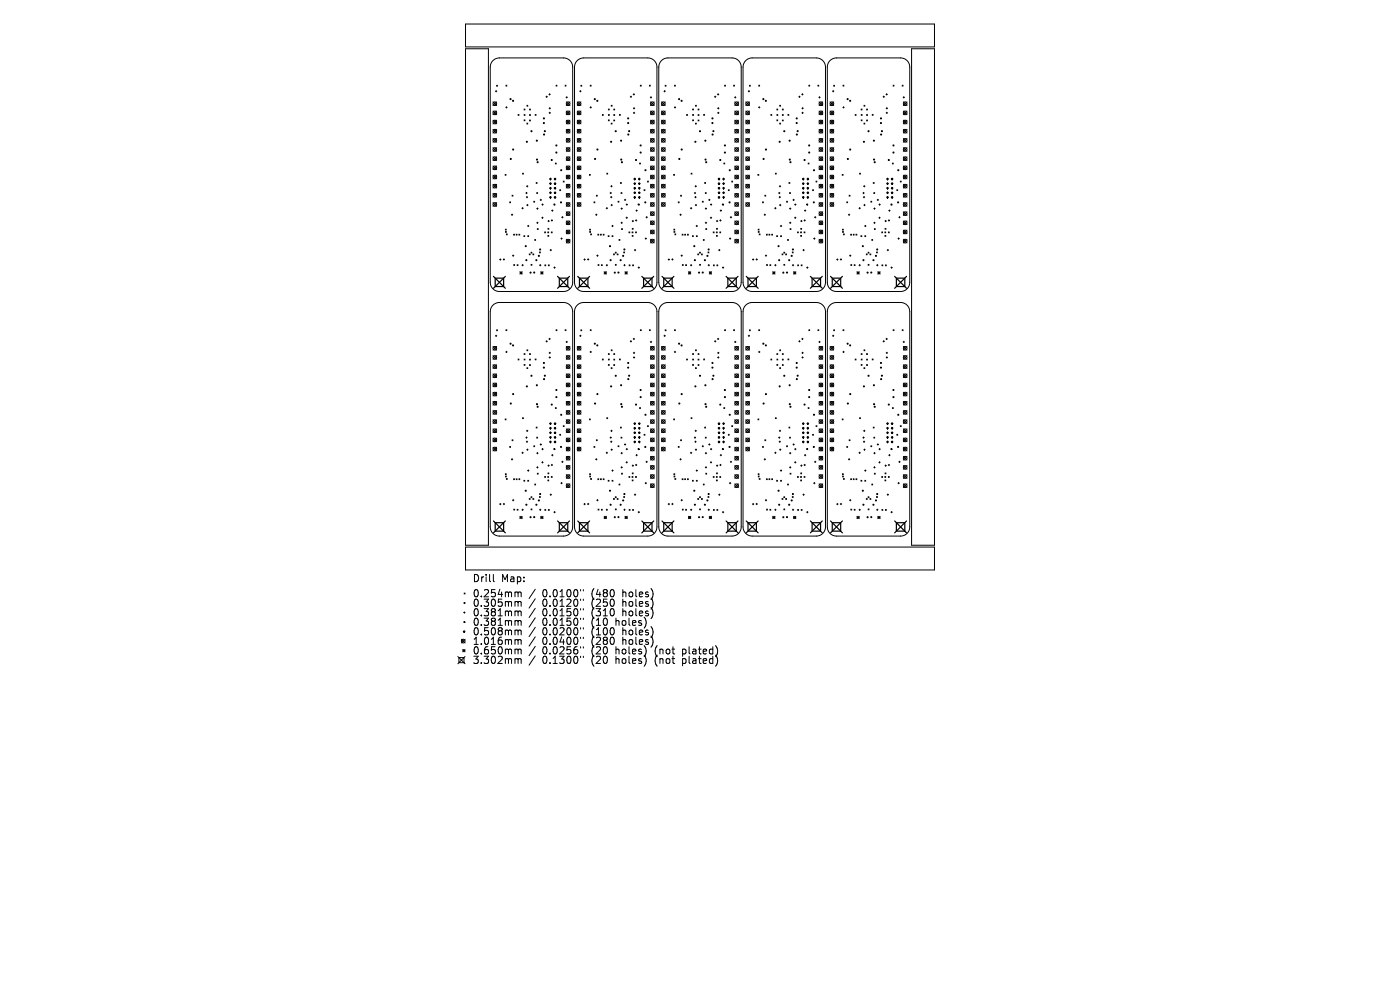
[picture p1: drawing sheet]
<svg xmlns="http://www.w3.org/2000/svg" width="297mm" height="210mm" viewBox="0 0 297 210" stroke-linecap="round" stroke-linejoin="round" font-family="sans-serif">
<defs><g id="words">
<g font-size="2.1">
<text x="100.2" y="123.7">Drill</text>
<text x="106.3" y="123.7">Map:</text>
<text x="100.2" y="126.9">0.254mm</text>
<text x="100.2" y="128.9">0.305mm</text>
<text x="100.2" y="130.9">0.381mm</text>
<text x="115.1" y="126.9">0.0100&quot;</text>
<text x="115.1" y="128.9">0.0120&quot;</text>
<text x="115.1" y="130.9">0.0150&quot;</text>
<text x="125.6" y="126.9">(480</text>
<text x="125.6" y="128.9">(250</text>
<text x="125.6" y="130.9">(310</text>
<text x="132.3" y="126.9">holes)</text>
<text x="132.3" y="128.9">holes)</text>
<text x="132.3" y="130.9">holes)</text>
<text x="100.2" y="133">0.381mm</text>
<text x="100.2" y="135">0.508mm</text>
<text x="100.2" y="137">1.016mm</text>
<text x="115.1" y="133">0.0150&quot;</text>
<text x="115.1" y="135">0.0200&quot;</text>
<text x="115.1" y="137">0.0400&quot;</text>
<text x="125.6" y="133">(10</text>
<text x="125.6" y="135">(100</text>
<text x="125.6" y="137">(280</text>
<text x="130.8" y="133">holes)</text>
<text x="132.3" y="135">holes)</text>
<text x="132.3" y="137">holes)</text>
<text x="100.2" y="139">0.650mm</text>
<text x="100.2" y="141">3.302mm</text>
<text x="115.1" y="139">0.0256&quot;</text>
<text x="115.1" y="141">0.1300&quot;</text>
<text x="125.6" y="139">(20</text>
<text x="125.6" y="141">(20</text>
<text x="130.8" y="139">holes)</text>
<text x="130.8" y="141">holes)</text>
<text x="139.3" y="139">(not</text>
<text x="139.3" y="141">(not</text>
<text x="145.3" y="139">plated)</text>
<text x="145.3" y="141">plated)</text>
</g>
</g></defs>
<g fill="none" stroke="#000" stroke-width=".21">
<path d="M98.8 10.3h4.8v105.4h-4.8zM98.8 5.1h99.4v4.9h-99.4zM104.5 12.9l.6-.4 .7-.2h13.7a1.94 1.94 0 0 1 2 1.9v45.7a1.94 1.94 0 0 1-2 1.9h-13.6a1.94 1.94 0 0 1-1.9-1.9v-45.7l.1-.7zM105.1 19.4h.3M105.2 19.2v.3M105.4 18.1l.1 .2M105.5 18.1l-.1 .2M107.3 18.1l.2 .2M107.5 18.1l-.2 .2M116.6 19.9v.3M118 18.1l.2 .2M118.2 18.1l-.2 .2"/>
<path d="M119.9 18.1l.2 .2M120.1 18.1l-.2 .2M122.4 12.9l.6-.4 .7-.2h13.7a1.94 1.94 0 0 1 2 1.9v45.7a1.94 1.94 0 0 1-2 1.9h-13.6a1.94 1.94 0 0 1-1.9-1.9v-45.7l.1-.7zM123 19.4h.3M123.1 19.2v.3M123.2 18.1l.2 .2M123.4 18.1l-.2 .2M125.2 18.1l.2 .2M125.4 18.1l-.2 .2M134.5 19.9v.3M135.8 18.1l.2 .2M136 18.1l-.2 .2"/>
<path d="M137.8 18.1l.2 .2M138 18.1l-.2 .2M140.3 12.9l.6-.4 .7-.2h13.7a1.94 1.94 0 0 1 1.9 1.9v45.7a1.94 1.94 0 0 1-1.9 1.9h-13.6a1.94 1.94 0 0 1-1.9-1.9v-45.7l.1-.7zM140.9 19.4h.2M141 19.2v.3M141.1 18.1l.2 .2M141.3 18.1l-.2 .2M143.1 18.1l.2 .2M143.3 18.1l-.2 .2M152.3 19.9v.3M153.7 18.1l.2 .2M153.9 18.1l-.2 .2"/>
<path d="M155.6 18.1l.2 .2M155.8 18.1l-.2 .2M158.2 12.9l.5-.4 .8-.2h13.7a1.94 1.94 0 0 1 1.9 1.9v45.7a1.94 1.94 0 0 1-1.9 1.9h-13.6a1.94 1.94 0 0 1-2-1.9v-45.7l.2-.7zM158.7 19.4h.3M158.9 19.2v.3M159 18.1l.2 .2M159.2 18.1l-.2 .2M161 18.1l.2 .2M161.2 18.1l-.2 .2M170.2 19.9v.3M171.6 18.1l.2 .2M171.8 18.1l-.2 .2"/>
<path d="M173.5 18.1l.2 .2M173.7 18.1l-.2 .2M176 12.9l.6-.4 .7-.2h13.8a1.94 1.94 0 0 1 1.9 1.9v45.7a1.94 1.94 0 0 1-1.9 1.9h-13.6a1.94 1.94 0 0 1-2-1.9v-45.7l.1-.7zM176.6 19.4h.3M176.8 19.2v.3M176.9 18.1l.2 .2M177.1 18.1l-.2 .2M178.8 18.1l.2 .2M179 18.1l-.2 .2M188.1 19.9v.3M189.5 18.1l.2 .2M189.7 18.1l-.2 .2"/>
<path d="M191.4 18.1l.2 .2M191.6 18.1l-.2 .2M193.4 10.3h4.8v105.4h-4.8zM104.6 39.1l.8 .8M104.6 23.6l.8 .7M104.6 35.2l.8 .8M104.6 21.6l.8 .8M104.6 25.5l.8 .8M104.6 27.4l.8 .8M104.6 29.4l.8 .8M104.6 31.3l.8 .8M104.6 33.3l.8 .7"/>
<path d="M104.6 37.2l.8 .7M105.4 21.6l-.8 .8M105.4 23.6l-.8 .7M105.4 25.5l-.8 .8M105.4 27.4l-.8 .8M105.4 29.4l-.8 .8M105.4 31.3l-.8 .8M105.4 33.3l-.8 .7M105.4 35.2l-.8 .8M105.4 37.2l-.8 .7M105.4 39.1l-.8 .8M107.2 37l.1 .2"/>
<path d="M107.3 22.8h.3M107.3 37l-.1 .2M107.4 22.6v.3M109.9 24.3l.2 .2M110.1 24.3l-.2 .2M110.9 36.7l.1 .2M111 36.7l-.1 .2M111.2 23.1l.2 .2M111.2 25.4l.2 .2M111.2 24.3l.2 .2M111.4 23.1l-.2 .2M111.4 25.4l-.2 .2"/>
<path d="M111.4 24.3l-.2 .2M111.7 39.5h.3M111.8 26.1l.2 .2M111.8 22.3l.2 .2M111.8 39.4v.3M112 26.1l-.2 .2M112 22.3l-.2 .2M112.3 25.5l.2 .2M112.3 24.3l.2 .2M112.3 23.1l.2 .2M112.5 25.5l-.2 .2M112.5 23.1l-.2 .2"/>
<path d="M112.5 24.3l-.2 .2M113.5 24.3l.2 .2M113.7 24.3l-.2 .2M113.7 38.7l.2 .2M113.9 38.7l-.2 .2M115.8 20.5h.3M116 20.4v.3M116.4 20h.3M116.5 23h.3M116.5 23.9h.3M116.6 38l.2-.2 .2 .2-.2 .2zM116.6 38.9l.2-.2 .2 .2-.2 .2z"/>
<path d="M116.6 39.9l.2-.2 .2 .2-.2 .2zM116.6 22.8v.3M116.6 23.8v.3M117.6 38l.1-.2 .2 .2-.2 .2zM117.6 38.9l.1-.2 .2 .2-.2 .2zM117.6 39.9l.1-.2 .2 .2-.2 .2zM117.8 34.6l.2 .2M118 34.6l-.2 .2M119.5 38.4l.2 .2M119.7 38.4l-.2 .2M120.1 20.7h.3M120.1 35.2l.8 .8"/>
<path d="M120.1 21.6l.8 .8M120.1 23.6l.8 .7M120.1 25.5l.8 .8M120.1 27.4l.8 .8M120.1 29.4l.8 .8M120.1 31.3l.8 .8M120.1 33.3l.8 .7M120.1 37.2l.8 .7M120.1 39.1l.8 .8M120.2 20.5v.3M120.9 35.2l-.8 .8M120.9 37.2l-.8 .7"/>
<path d="M120.9 31.3l-.8 .8M120.9 21.6l-.8 .8M120.9 23.6l-.8 .7M120.9 25.5l-.8 .8M120.9 27.4l-.8 .8M120.9 29.4l-.8 .8M120.9 33.3l-.8 .7M120.9 39.1l-.8 .8M122.5 39.1l.7 .8M122.5 23.6l.7 .7M122.5 35.2l.7 .8M122.5 21.6l.7 .8"/>
<path d="M122.5 25.5l.7 .8M122.5 27.4l.7 .8M122.5 29.4l.7 .8M122.5 31.3l.7 .8M122.5 33.3l.7 .7M122.5 37.2l.7 .7M123.2 33.3l-.7 .7M123.2 29.4l-.7 .8M123.2 21.6l-.7 .8M123.2 23.6l-.7 .7M123.2 25.5l-.7 .8M123.2 27.4l-.7 .8"/>
<path d="M123.2 31.3l-.7 .8M123.2 35.2l-.7 .8M123.2 37.2l-.7 .7M123.2 39.1l-.7 .8M125 37l.2 .2M125.2 22.8h.3M125.2 37l-.2 .2M125.3 22.6v.3M127.8 24.3l.2 .2M128 24.3l-.2 .2M128.7 36.7l.2 .2M128.9 36.7l-.2 .2"/>
<path d="M129.1 23.1l.1 .2M129.1 25.4l.2 .2M129.1 24.3l.2 .2M129.2 23.1l-.1 .2M129.3 25.4l-.2 .2M129.3 24.3l-.2 .2M129.6 39.5h.3M129.7 26.1l.1 .2M129.7 22.3l.2 .2M129.7 39.4v.3M129.8 26.1l-.1 .2M129.9 22.3l-.2 .2"/>
<path d="M130.2 25.5l.2 .2M130.2 24.3l.2 .2M130.2 23.1l.2 .2M130.4 25.5l-.2 .2M130.4 24.3l-.2 .2M130.4 23.1l-.2 .2M131.4 24.3l.2 .2M131.6 24.3l-.2 .2M131.6 38.7l.2 .2M131.8 38.7l-.2 .2M133.7 20.5h.3M133.8 20.4v.3"/>
<path d="M134.3 20h.3M134.4 23h.3M134.4 23.9h.3M134.5 38l.2-.2 .1 .2-.1 .2zM134.5 38.9l.2-.2 .1 .2-.1 .2zM134.5 39.9l.2-.2 .1 .2-.1 .2zM134.5 22.8v.3M134.5 23.8v.3M135.4 38l.2-.2 .2 .2-.2 .2zM135.4 38.9l.2-.2 .2 .2-.2 .2zM135.4 39.9l.2-.2 .2 .2-.2 .2zM135.7 34.6l.2 .2"/>
<path d="M135.9 34.6l-.2 .2M137.4 38.4l.2 .2M137.6 38.4l-.2 .2M138 20.7h.2M138 21.6l.8 .8M138 23.6l.8 .7M138 25.5l.8 .8M138 27.4l.8 .8M138 29.4l.8 .8M138 31.3l.8 .8M138 33.3l.8 .7M138 35.2l.8 .8"/>
<path d="M138 37.2l.8 .7M138 39.1l.8 .8M138.1 20.5v.3M138.8 29.4l-.8 .8M138.8 35.2l-.8 .8M138.8 37.2l-.8 .7M138.8 31.3l-.8 .8M138.8 21.6l-.8 .8M138.8 23.6l-.8 .7M138.8 25.5l-.8 .8M138.8 27.4l-.8 .8M138.8 33.3l-.8 .7"/>
<path d="M138.8 39.1l-.8 .8M140.3 39.1l.8 .8M140.3 23.6l.8 .7M140.3 35.2l.8 .8M140.3 21.6l.8 .8M140.3 25.5l.8 .8M140.3 27.4l.8 .8M140.3 29.4l.8 .8M140.3 31.3l.8 .8M140.3 33.3l.8 .7M140.3 37.2l.8 .7M141.1 33.3l-.8 .7"/>
<path d="M141.1 29.4l-.8 .8M141.1 21.6l-.8 .8M141.1 23.6l-.8 .7M141.1 25.5l-.8 .8M141.1 27.4l-.8 .8M141.1 31.3l-.8 .8M141.1 35.2l-.8 .8M141.1 37.2l-.8 .7M141.1 39.1l-.8 .8M142.9 37l.2 .2M143.1 22.8h.2M143.1 37l-.2 .2"/>
<path d="M143.2 22.6v.3M145.7 24.3l.2 .2M145.9 24.3l-.2 .2M146.6 36.7l.2 .2M146.8 36.7l-.2 .2M146.9 23.1l.2 .2M146.9 25.4l.2 .2M146.9 24.3l.2 .2M147.1 23.1l-.2 .2M147.1 25.4l-.2 .2M147.1 24.3l-.2 .2M147.5 39.5h.2"/>
<path d="M147.5 26.1l.2 .2M147.5 22.3l.2 .2M147.6 39.4v.3M147.7 26.1l-.2 .2M147.7 22.3l-.2 .2M148.1 25.5l.2 .2M148.1 24.3l.2 .2M148.1 23.1l.2 .2M148.3 25.5l-.2 .2M148.3 24.3l-.2 .2M148.3 23.1l-.2 .2M149.3 24.3l.2 .2"/>
<path d="M149.5 24.3l-.2 .2M149.5 38.7l.2 .2M149.7 38.7l-.2 .2M151.6 20.5h.3M151.7 20.4v.3M152.2 20h.3M152.2 23h.3M152.2 23.9h.3M152.3 38l.2-.2 .2 .2-.2 .2zM152.3 38.9l.2-.2 .2 .2-.2 .2zM152.3 39.9l.2-.2 .2 .2-.2 .2zM152.4 22.8v.3"/>
<path d="M152.4 23.8v.3M153.3 38l.2-.2 .2 .2-.2 .2zM153.3 38.9l.2-.2 .2 .2-.2 .2zM153.3 39.9l.2-.2 .2 .2-.2 .2zM153.6 34.6l.2 .2M153.8 34.6l-.2 .2M155.2 38.4l.2 .2M155.4 38.4l-.2 .2M155.8 20.7h.3M155.9 21.6l.8 .8M155.9 23.6l.8 .7M155.9 25.5l.8 .8"/>
<path d="M155.9 27.4l.8 .8M155.9 29.4l.8 .8M155.9 31.3l.8 .8M155.9 33.3l.8 .7M155.9 35.2l.8 .8M155.9 37.2l.8 .7M155.9 39.1l.8 .8M156 20.5v.3M156.7 33.3l-.8 .7M156.7 39.1l-.8 .8M156.7 31.3l-.8 .8M156.7 21.6l-.8 .8"/>
<path d="M156.7 23.6l-.8 .7M156.7 25.5l-.8 .8M156.7 27.4l-.8 .8M156.7 29.4l-.8 .8M156.7 35.2l-.8 .8M156.7 37.2l-.8 .7M158.2 39.1l.8 .8M158.2 23.6l.8 .7M158.2 21.6l.8 .8M158.2 25.5l.8 .8M158.2 27.4l.8 .8M158.2 29.4l.8 .8"/>
<path d="M158.2 31.3l.8 .8M158.2 33.3l.8 .7M158.2 35.2l.8 .8M158.2 37.2l.8 .7M159 37.2l-.8 .7M159 33.3l-.8 .7M159 29.4l-.8 .8M159 21.6l-.8 .8M159 23.6l-.8 .7M159 25.5l-.8 .8M159 27.4l-.8 .8M159 31.3l-.8 .8"/>
<path d="M159 35.2l-.8 .8M159 39.1l-.8 .8M160.8 37l.2 .2M160.9 22.8h.3M161 37l-.2 .2M161.1 22.6v.3M163.5 24.3l.2 .2M163.7 24.3l-.2 .2M164.5 36.7l.2 .2M164.7 36.7l-.2 .2M164.8 23.1l.2 .2M164.8 25.4l.2 .2"/>
<path d="M164.8 24.3l.2 .2M165 23.1l-.2 .2M165 25.4l-.2 .2M165 24.3l-.2 .2M165.3 39.5h.3M165.4 26.1l.2 .2M165.4 22.3l.2 .2M165.5 39.4v.3M165.6 26.1l-.2 .2M165.6 22.3l-.2 .2M166 25.5l.2 .2M166 24.3l.2 .2"/>
<path d="M166 23.1l.2 .2M166.2 25.5l-.2 .2M166.2 23.1l-.2 .2M166.2 24.3l-.2 .2M167.2 24.3l.1 .2M167.3 24.3l-.1 .2M167.4 38.7l.2 .2M167.6 38.7l-.2 .2M169.5 20.5h.2M169.6 20.4v.3M170.1 20h.3M170.1 23h.3"/>
<path d="M170.1 23.9h.3M170.2 38l.2-.2 .2 .2-.2 .2zM170.2 38.9l.2-.2 .2 .2-.2 .2zM170.2 39.9l.2-.2 .2 .2-.2 .2zM170.3 22.8v.3M170.3 23.8v.3M171.2 38l.2-.2 .2 .2-.2 .2zM171.2 38.9l.2-.2 .2 .2-.2 .2zM171.2 39.9l.2-.2 .2 .2-.2 .2zM171.4 34.6l.2 .2M171.6 34.6l-.2 .2M173.1 38.4l.2 .2"/>
<path d="M173.3 38.4l-.2 .2M173.7 20.7h.3M173.8 21.6l.7 .8M173.8 23.6l.7 .7M173.8 25.5l.7 .8M173.8 27.4l.7 .8M173.8 29.4l.7 .8M173.8 31.3l.7 .8M173.8 33.3l.7 .7M173.8 35.2l.7 .8M173.8 37.2l.7 .7M173.8 39.1l.7 .8"/>
<path d="M173.9 20.5v.3M174.5 21.6l-.7 .8M174.5 33.3l-.7 .7M174.5 35.2l-.7 .8M174.5 37.2l-.7 .7M174.5 31.3l-.7 .8M174.5 25.5l-.7 .8M174.5 27.4l-.7 .8M174.5 23.6l-.7 .7M174.5 29.4l-.7 .8M174.5 39.1l-.7 .8M176.1 39.1l.8 .8"/>
<path d="M176.1 23.6l.8 .7M176.1 21.6l.8 .8M176.1 25.5l.8 .8M176.1 27.4l.8 .8M176.1 29.4l.8 .8M176.1 31.3l.8 .8M176.1 33.3l.8 .7M176.1 35.2l.8 .8M176.1 37.2l.8 .7M176.9 37.2l-.8 .7M176.9 33.3l-.8 .7M176.9 29.4l-.8 .8"/>
<path d="M176.9 21.6l-.8 .8M176.9 23.6l-.8 .7M176.9 25.5l-.8 .8M176.9 27.4l-.8 .8M176.9 31.3l-.8 .8M176.9 35.2l-.8 .8M176.9 39.1l-.8 .8M178.7 37l.2 .2M178.8 22.8h.3M178.9 37l-.2 .2M178.9 22.6v.3M181.4 24.3l.2 .2"/>
<path d="M181.6 24.3l-.2 .2M182.4 36.7l.2 .2M182.6 36.7l-.2 .2M182.7 23.1l.2 .2M182.7 25.4l.2 .2M182.7 24.3l.2 .2M182.9 23.1l-.2 .2M182.9 25.4l-.2 .2M182.9 24.3l-.2 .2M183.2 39.5h.3M183.3 26.1l.2 .2M183.3 22.3l.2 .2"/>
<path d="M183.4 39.4v.3M183.5 26.1l-.2 .2M183.5 22.3l-.2 .2M183.8 25.5l.2 .2M183.8 24.3l.2 .2M183.8 23.1l.2 .2M184 25.5l-.2 .2M184 24.3l-.2 .2M184 23.1l-.2 .2M185 24.3l.2 .2M185.2 24.3l-.2 .2M185.2 38.7l.2 .2"/>
<path d="M185.4 38.7l-.2 .2M187.3 20.5h.3M187.5 20.4v.3M188 20h.2M188 23h.3M188 23.9h.3M188.1 38l.2-.2 .2 .2-.2 .2zM188.1 38.9l.2-.2 .2 .2-.2 .2zM188.1 39.9l.2-.2 .2 .2-.2 .2zM188.1 22.8v.3M188.1 23.8v.3M189.1 38l.2-.2 .2 .2-.2 .2z"/>
<path d="M189.1 38.9l.2-.2 .2 .2-.2 .2zM189.1 39.9l.2-.2 .2 .2-.2 .2zM189.3 34.6l.2 .2M189.5 34.6l-.2 .2M191 38.4l.2 .2M191.2 38.4l-.2 .2M191.6 20.7h.3M191.6 21.6l.8 .8M191.6 23.6l.8 .7M191.6 25.5l.8 .8M191.6 27.4l.8 .8M191.6 29.4l.8 .8"/>
<path d="M191.6 31.3l.8 .8M191.6 33.3l.8 .7M191.6 35.2l.8 .8M191.6 37.2l.8 .7M191.6 39.1l.8 .8M191.7 20.5v.3M192.4 25.5l-.8 .8M192.4 21.6l-.8 .8M192.4 35.2l-.8 .8M192.4 23.6l-.8 .7M192.4 27.4l-.8 .8M192.4 29.4l-.8 .8"/>
<path d="M192.4 31.3l-.8 .8M192.4 33.3l-.8 .7M192.4 37.2l-.8 .7M192.4 39.1l-.8 .8M104.6 41l.8 .8M104.6 43l.8 .8M105.4 41l-.8 .8M105.4 43l-.8 .8M106 55.1h.3M106.1 54.9v.3M106.8 55h.2M106.9 54.9v.3"/>
<path d="M107.2 48.6l.2 .2M107.2 49.1l.2 .2M107.4 48.6l-.2 .2M107.4 49.1l-.2 .2M107.4 49.6l.2 .2M107.6 49.6l-.2 .2M108.1 42.8l.2 .2M108.3 42.8l-.2 .2M108.5 45.6h.3M108.6 45.4v.3M108.6 41.4l.2 .2M108.7 54.2h.3"/>
<path d="M108.8 41.4l-.2 .2M108.9 54.1v.3M109 49.7l.1 .2M109 56.1l.2 .2M109.1 49.7l-.1 .2M109.2 56.1l-.2 .2M109.5 49.7l.2 .2M109.7 49.7l-.2 .2M109.7 56.2l.2 .1M109.9 56.2l-.2 .1M110.1 49.7l.2 .2M110.3 49.7l-.2 .2"/>
<path d="M110.3 57.6l.5 .5M110.3 57.9h.5M110.5 57.6v.5M110.7 44.2h.3M110.7 56.3h.3M110.8 57.6l-.5 .5M110.9 44v.3M110.9 56.1v.3M111.1 50l.2 .2M111.3 50l-.2 .2M111.5 40.9h.3M111.6 41.8h.3"/>
<path d="M111.7 40.8v.3M111.7 43.5h.3M111.8 41.7v.3M111.9 43.4v.3M111.9 47.9h.3M112 50l.2 .2M112.1 47.8v.3M112.2 50l-.2 .2M112.3 53.9l.2 .2M112.5 53.9l-.2 .2M112.7 53.5l.1 .2M112.7 56.1l.2 .2"/>
<path d="M112.8 53.5l-.1 .2M112.9 56.1l-.2 .2M113 53.9l.2 .2M113.2 42.7l.2 .2M113.2 53.9l-.2 .2M113.4 42.7l-.2 .2M113.4 50.8l.2 .2M113.6 50.8l-.2 .2M113.9 44.3h.3M113.9 47.3h.3M113.9 40.9l.2 .2M114 48.5l.2 .2"/>
<path d="M114 44.1v.3M114 47.1v.3M114.1 40.9l-.2 .2M114.2 48.5l-.2 .2M114.4 53.4l.2 .2M114.5 56.3h.3M114.6 42.4h.3M114.6 56.1v.3M114.6 53.4l-.2 .2M114.7 57.9h.5M114.7 57.6l.5 .5M114.7 42.3v.3"/>
<path d="M114.9 46.2h.3M115 43.4h.2M115 57.6v.5M115.1 46v.3M115.1 43.3v.2M115.2 57.6l-.5 .5M115.5 49.2l.2 .2M115.6 56.2l.2 .2M115.7 49.2l-.2 .2M115.8 56.2l-.2 .2M116.2 49.2l.2 .2M116.2 49.9l.2 .2"/>
<path d="M116.2 46.9h.3M116.2 48.4l.2 .2M116.3 56.2l.2 .2M116.4 46.7v.3M116.4 49.2l-.2 .2M116.4 49.9l-.2 .2M116.4 48.4l-.2 .2M116.5 56.2l-.2 .2M116.6 40.9l.2-.2 .2 .2-.2 .2zM116.6 41.9l.2-.2 .2 .2-.2 .1zM116.7 53.1h.3M116.8 52.9v.3"/>
<path d="M116.9 46.8h.3M116.9 49.2l.2 .2M117 44.7h.3M117.1 46.6v.3M117.1 49.2l-.2 .2M117.2 44.5v.3M117.5 56.8h.3M117.5 43.3h.2v.2h-.2zM117.6 40.9l.1-.2 .2 .2-.2 .2zM117.6 41.9l.1-.2 .2 .2-.2 .1zM117.6 56.6v.3M118.8 40.2l.1 .2"/>
<path d="M118.9 40.2l-.1 .2M119 50.6h.3M119.1 50.5v.3M119.2 46.1h.3M119.3 45.9v.3M120.1 43l.8 .8M120.1 50.8l.8 .7M120.1 44.9l.8 .8M120.1 46.9l.8 .8M120.1 48.8l.8 .8M120.1 41l.8 .8M120.9 41l-.8 .8"/>
<path d="M120.9 43l-.8 .8M120.9 44.9l-.8 .8M120.9 46.9l-.8 .8M120.9 48.8l-.8 .8M120.9 50.8l-.8 .7M122.5 41l.7 .8M122.5 43l.7 .8M123.2 41l-.7 .8M123.2 43l-.7 .8M123.9 55.1h.3M124 54.9v.3M124.6 55h.3"/>
<path d="M124.8 54.9v.3M125.1 48.6l.2 .2M125.1 49.1l.2 .2M125.3 48.6l-.2 .2M125.3 49.1l-.2 .2M125.3 49.6l.2 .2M125.5 49.6l-.2 .2M126 42.8l.2 .2M126.2 42.8l-.2 .2M126.4 45.6h.3M126.5 45.4v.3M126.5 41.4l.2 .2"/>
<path d="M126.6 54.2h.3M126.7 41.4l-.2 .2M126.7 54.1v.3M126.8 49.7l.2 .2M126.9 56.1l.2 .2M127 49.7l-.2 .2M127.1 56.1l-.2 .2M127.4 49.7l.2 .2M127.6 49.7l-.2 .2M127.6 56.2l.2 .1M127.8 56.2l-.2 .1M128 49.7l.2 .2"/>
<path d="M128.2 49.7l-.2 .2M128.2 57.9h.5M128.2 57.6l.5 .5M128.4 57.6v.5M128.6 44.2h.3M128.6 56.3h.3M128.7 57.6l-.5 .5M128.7 44v.3M128.7 56.1v.3M129 50l.2 .2M129.2 50l-.2 .2M129.4 40.9h.3"/>
<path d="M129.5 41.8h.3M129.6 40.8v.3M129.6 43.5h.3M129.7 41.7v.3M129.8 43.4v.3M129.8 47.9h.3M129.8 50l.2 .2M129.9 47.8v.3M130 50l-.2 .2M130.1 53.9l.2 .2M130.3 53.9l-.2 .2M130.5 53.5l.2 .2"/>
<path d="M130.5 56.1l.2 .2M130.7 53.5l-.2 .2M130.7 56.1l-.2 .2M130.9 53.9l.2 .2M131.1 42.7l.2 .2M131.1 53.9l-.2 .2M131.3 42.7l-.2 .2M131.3 50.8l.2 .2M131.5 50.8l-.2 .2M131.7 44.3h.3M131.7 47.3h.3M131.7 40.9l.2 .2"/>
<path d="M131.9 48.5l.1 .2M131.9 44.1v.3M131.9 47.1v.3M131.9 40.9l-.2 .2M132 48.5l-.1 .2M132.3 53.4l.2 .2M132.3 56.3h.3M132.5 42.4h.3M132.5 56.1v.3M132.5 53.4l-.2 .2M132.6 57.6l.5 .5M132.6 57.9h.5"/>
<path d="M132.6 42.3v.3M132.8 46.2h.3M132.8 43.4h.3M132.8 57.6v.5M133 46v.3M133 43.3v.2M133.1 57.6l-.5 .5M133.4 49.2l.2 .2M133.5 56.2l.2 .2M133.6 49.2l-.2 .2M133.7 56.2l-.2 .2M134.1 49.2l.2 .2"/>
<path d="M134.1 49.9l.2 .2M134.1 46.9h.3M134.1 48.4l.2 .2M134.2 56.2l.2 .2M134.3 46.7v.3M134.3 49.2l-.2 .2M134.3 49.9l-.2 .2M134.3 48.4l-.2 .2M134.4 56.2l-.2 .2M134.5 40.9l.2-.2 .1 .2-.1 .2zM134.5 41.9l.2-.2 .1 .2-.1 .1zM134.6 53.1h.3"/>
<path d="M134.7 52.9v.3M134.8 46.8h.3M134.8 49.2l.2 .2M134.9 44.7h.3M135 46.6v.3M135 49.2l-.2 .2M135.1 44.5v.3M135.4 56.8h.3M135.4 43.3h.2v.2h-.2zM135.4 40.9l.2-.2 .2 .2-.2 .2zM135.4 41.9l.2-.2 .2 .2-.2 .1zM135.5 56.6v.3"/>
<path d="M136.6 40.2l.2 .2M136.8 40.2l-.2 .2M136.9 50.6h.3M137 50.5v.3M137 46.1h.3M137.2 45.9v.3M138 43l.8 .8M138 50.8l.8 .7M138 44.9l.8 .8M138 46.9l.8 .8M138 48.8l.8 .8M138 41l.8 .8"/>
<path d="M138.8 48.8l-.8 .8M138.8 41l-.8 .8M138.8 43l-.8 .8M138.8 44.9l-.8 .8M138.8 46.9l-.8 .8M138.8 50.8l-.8 .7M140.3 41l.8 .8M140.3 43l.8 .8M141.1 41l-.8 .8M141.1 43l-.8 .8M141.7 55.1h.3M141.9 54.9v.3"/>
<path d="M142.5 55h.3M142.7 54.9v.3M143 48.6l.2 .2M143 49.1l.2 .2M143.2 48.6l-.2 .2M143.2 49.1l-.2 .2M143.2 49.6l.2 .2M143.4 49.6l-.2 .2M143.9 42.8l.2 .2M144.1 42.8l-.2 .2M144.2 45.6h.3M144.4 45.4v.3"/>
<path d="M144.4 41.4l.2 .2M144.5 54.2h.3M144.6 41.4l-.2 .2M144.6 54.1v.3M144.7 49.7l.2 .2M144.7 56.1l.2 .2M144.9 49.7l-.2 .2M144.9 56.1l-.2 .2M145.3 49.7l.1 .2M145.4 49.7l-.1 .2M145.5 56.2l.1 .1M145.6 56.2l-.1 .1"/>
<path d="M145.8 49.7l.2 .2M146 49.7l-.2 .2M146 57.9h.5M146 57.6l.5 .5M146.3 57.6v.5M146.5 44.2h.3M146.5 56.3h.3M146.5 57.6l-.5 .5M146.6 44v.3M146.6 56.1v.3M146.9 50l.2 .2M147.1 50l-.2 .2"/>
<path d="M147.3 40.9h.3M147.4 41.8h.3M147.4 40.8v.3M147.5 43.5h.3M147.5 41.7v.3M147.6 43.4v.3M147.7 47.9h.3M147.7 50l.2 .2M147.8 47.8v.3M147.9 50l-.2 .2M148 53.9l.2 .2M148.2 53.9l-.2 .2"/>
<path d="M148.4 53.5l.2 .2M148.4 56.1l.2 .2M148.6 53.5l-.2 .2M148.6 56.1l-.2 .2M148.8 53.9l.2 .2M149 42.7l.2 .2M149 53.9l-.2 .2M149.2 42.7l-.2 .2M149.2 50.8l.2 .2M149.4 50.8l-.2 .2M149.6 44.3h.3M149.6 47.3h.3"/>
<path d="M149.6 40.9l.2 .2M149.7 48.5l.2 .2M149.8 44.1v.3M149.8 47.1v.3M149.8 40.9l-.2 .2M149.9 48.5l-.2 .2M150.2 53.4l.2 .2M150.2 56.3h.3M150.3 42.4h.3M150.4 56.1v.3M150.4 53.4l-.2 .2M150.5 57.6l.5 .5"/>
<path d="M150.5 57.9h.5M150.5 42.3v.3M150.7 46.2h.3M150.7 43.4h.3M150.7 57.6v.5M150.8 46v.3M150.9 43.3v.2M151 57.6l-.5 .5M151.3 49.2l.2 .2M151.3 56.2l.2 .2M151.5 49.2l-.2 .2M151.5 56.2l-.2 .2"/>
<path d="M152 49.2l.2 .2M152 49.9l.2 .2M152 46.9h.3M152 48.4l.2 .2M152.1 56.2l.2 .2M152.1 46.7v.3M152.2 49.2l-.2 .2M152.2 49.9l-.2 .2M152.2 48.4l-.2 .2M152.3 56.2l-.2 .2M152.3 40.9l.2-.2 .2 .2-.2 .2zM152.3 41.9l.2-.2 .2 .2-.2 .1z"/>
<path d="M152.5 53.1h.2M152.6 52.9v.3M152.7 46.8h.3M152.7 49.2l.2 .2M152.8 44.7h.3M152.8 46.6v.3M152.9 49.2l-.2 .2M152.9 44.5v.3M153.3 56.8h.2M153.3 43.3h.2v.2h-.2zM153.3 40.9l.2-.2 .2 .2-.2 .2zM153.3 41.9l.2-.2 .2 .2-.2 .1z"/>
<path d="M153.4 56.6v.3M154.5 40.2l.2 .2M154.7 40.2l-.2 .2M154.7 50.6h.3M154.9 50.5v.3M154.9 46.1h.3M155.1 45.9v.3M155.9 43l.8 .8M155.9 50.8l.8 .7M155.9 44.9l.8 .8M155.9 46.9l.8 .8M155.9 48.8l.8 .8"/>
<path d="M155.9 41l.8 .8M156.7 43l-.8 .8M156.7 41l-.8 .8M156.7 44.9l-.8 .8M156.7 46.9l-.8 .8M156.7 48.8l-.8 .8M156.7 50.8l-.8 .7M158.2 41l.8 .8M158.2 43l.8 .8M159 41l-.8 .8M159 43l-.8 .8M159.6 55.1h.3"/>
<path d="M159.8 54.9v.3M160.4 55h.3M160.5 54.9v.3M160.8 48.6l.2 .2M160.9 49.1l.1 .2M161 48.6l-.2 .2M161 49.1l-.1 .2M161 49.6l.2 .2M161.2 49.6l-.2 .2M161.8 42.8l.2 .2M162 42.8l-.2 .2M162.1 45.6h.3"/>
<path d="M162.3 45.4v.3M162.3 41.4l.2 .2M162.4 54.2h.2M162.5 41.4l-.2 .2M162.5 54.1v.3M162.6 49.7l.2 .2M162.6 56.1l.2 .2M162.8 49.7l-.2 .2M162.8 56.1l-.2 .2M163.1 49.7l.2 .2M163.3 49.7l-.2 .2M163.3 56.2l.2 .1"/>
<path d="M163.5 56.2l-.2 .1M163.7 49.7l.2 .2M163.9 49.7l-.2 .2M163.9 57.9h.5M163.9 57.6l.5 .5M164.2 57.6v.5M164.3 44.2h.3M164.4 56.3h.2M164.4 57.6l-.5 .5M164.5 44v.3M164.5 56.1v.3M164.8 50l.2 .2"/>
<path d="M165 50l-.2 .2M165.2 40.9h.3M165.3 41.8h.3M165.3 40.8v.3M165.4 43.5h.3M165.4 41.7v.3M165.5 43.4v.3M165.6 47.9h.2M165.6 50l.2 .2M165.7 47.8v.3M165.8 50l-.2 .2M165.9 53.9l.2 .2"/>
<path d="M166.1 53.9l-.2 .2M166.3 53.5l.2 .2M166.3 56.1l.2 .2M166.5 53.5l-.2 .2M166.5 56.1l-.2 .2M166.7 53.9l.2 .2M166.9 42.7l.2 .2M166.9 53.9l-.2 .2M167.1 42.7l-.2 .2M167.1 50.8l.2 .2M167.3 50.8l-.2 .2M167.5 44.3h.3"/>
<path d="M167.5 47.3h.3M167.5 40.9l.2 .2M167.6 48.5l.2 .2M167.6 44.1v.3M167.6 47.1v.3M167.7 40.9l-.2 .2M167.8 48.5l-.2 .2M168.1 53.4l.2 .2M168.1 56.3h.3M168.2 42.4h.3M168.2 56.1v.3M168.3 53.4l-.2 .2"/>
<path d="M168.3 57.9h.5M168.3 57.6l.5 .5M168.4 42.3v.3M168.6 46.2h.3M168.6 43.4h.3M168.6 57.6v.5M168.7 46v.3M168.7 43.3v.2M168.8 57.6l-.5 .5M169.2 49.2l.2 .2M169.2 56.2l.2 .2M169.4 49.2l-.2 .2"/>
<path d="M169.4 56.2l-.2 .2M169.8 49.2l.2 .2M169.9 49.9l.2 .2M169.9 46.9h.3M169.9 48.4l.2 .2M170 56.2l.2 .2M170 46.7v.3M170 49.2l-.2 .2M170.1 49.9l-.2 .2M170.1 48.4l-.2 .2M170.2 56.2l-.2 .2M170.2 40.9l.2-.2 .2 .2-.2 .2z"/>
<path d="M170.2 41.9l.2-.2 .2 .2-.2 .1zM170.3 53.1h.3M170.5 52.9v.3M170.6 46.8h.3M170.6 49.2l.2 .2M170.7 44.7h.3M170.7 46.6v.3M170.8 49.2l-.2 .2M170.8 44.5v.3M171.1 56.8h.3M171.1 43.3h.2v.2h-.2zM171.2 40.9l.2-.2 .2 .2-.2 .2z"/>
<path d="M171.2 41.9l.2-.2 .2 .2-.2 .1zM171.3 56.6v.3M172.4 40.2l.2 .2M172.6 40.2l-.2 .2M172.6 50.6h.3M172.8 50.5v.3M172.8 46.1h.3M172.9 45.9v.3M173.8 43l.7 .8M173.8 44.9l.7 .8M173.8 46.9l.7 .8M173.8 48.8l.7 .8"/>
<path d="M173.8 50.8l.7 .7M173.8 41l.7 .8M174.5 41l-.7 .8M174.5 43l-.7 .8M174.5 44.9l-.7 .8M174.5 46.9l-.7 .8M174.5 48.8l-.7 .8M174.5 50.8l-.7 .7M176.1 41l.8 .8M176.1 43l.8 .8M176.9 41l-.8 .8M176.9 43l-.8 .8"/>
<path d="M177.5 55.1h.3M177.6 54.9v.3M178.3 55h.3M178.4 54.9v.3M178.7 48.6l.2 .2M178.7 49.1l.2 .2M178.9 48.6l-.2 .2M178.9 49.1l-.2 .2M178.9 49.6l.2 .2M179.1 49.6l-.2 .2M179.6 42.8l.2 .2M179.8 42.8l-.2 .2"/>
<path d="M180 45.6h.3M180.1 45.4v.3M180.1 41.4l.2 .2M180.2 54.2h.3M180.3 41.4l-.2 .2M180.4 54.1v.3M180.5 49.7l.2 .2M180.5 56.1l.2 .2M180.7 49.7l-.2 .2M180.7 56.1l-.2 .2M181 49.7l.2 .2M181.2 49.7l-.2 .2"/>
<path d="M181.2 56.2l.2 .1M181.4 56.2l-.2 .1M181.6 49.7l.2 .2M181.8 49.7l-.2 .2M181.8 57.9h.5M181.8 57.6l.5 .5M182 57.6v.5M182.2 44.2h.3M182.2 56.3h.3M182.3 57.6l-.5 .5M182.4 44v.3M182.4 56.1v.3"/>
<path d="M182.6 50l.2 .2M182.8 50l-.2 .2M183.1 40.9h.2M183.2 41.8h.2M183.2 40.8v.3M183.3 43.5h.2M183.3 41.7v.3M183.4 43.4v.3M183.4 47.9h.3M183.5 50l.2 .2M183.6 47.8v.3M183.7 50l-.2 .2"/>
<path d="M183.8 53.9l.2 .2M184 53.9l-.2 .2M184.2 53.5l.2 .2M184.2 56.1l.2 .2M184.4 53.5l-.2 .2M184.4 56.1l-.2 .2M184.6 53.9l.1 .2M184.7 42.7l.2 .2M184.7 53.9l-.1 .2M184.9 42.7l-.2 .2M184.9 50.8l.2 .2M185.1 50.8l-.2 .2"/>
<path d="M185.4 44.3h.3M185.4 47.3h.3M185.4 40.9l.2 .2M185.5 48.5l.2 .2M185.5 44.1v.3M185.5 47.1v.3M185.6 40.9l-.2 .2M185.7 48.5l-.2 .2M185.9 53.4l.2 .2M186 56.3h.3M186.1 42.4h.3M186.1 56.1v.3"/>
<path d="M186.1 53.4l-.2 .2M186.2 57.9h.5M186.2 57.6l.5 .5M186.2 42.3v.3M186.4 46.2h.3M186.5 43.4h.3M186.5 57.6v.5M186.6 46v.3M186.6 43.3v.2M186.7 57.6l-.5 .5M187.1 49.2l.1 .2M187.1 56.2l.2 .2"/>
<path d="M187.2 49.2l-.1 .2M187.3 56.2l-.2 .2M187.7 49.2l.2 .2M187.7 49.9l.2 .2M187.7 46.9h.3M187.8 48.4l.1 .2M187.8 56.2l.2 .2M187.9 46.7v.3M187.9 49.2l-.2 .2M187.9 49.9l-.2 .2M187.9 48.4l-.1 .2M188 56.2l-.2 .2"/>
<path d="M188.1 40.9l.2-.2 .2 .2-.2 .2zM188.1 41.9l.2-.2 .2 .2-.2 .1zM188.2 53.1h.3M188.4 52.9v.3M188.4 46.8h.3M188.5 49.2l.1 .2M188.5 44.7h.3M188.6 46.6v.3M188.6 49.2l-.1 .2M188.7 44.5v.3M189 56.8h.3M189 43.3h.2v.2h-.2z"/>
<path d="M189.1 40.9l.2-.2 .2 .2-.2 .2zM189.1 41.9l.2-.2 .2 .2-.2 .1zM189.2 56.6v.3M190.3 40.2l.2 .2M190.5 40.2l-.2 .2M190.5 50.6h.3M190.6 50.5v.3M190.7 46.1h.3M190.8 45.9v.3M191.6 43l.8 .8M191.6 44.9l.8 .8M191.6 46.9l.8 .8"/>
<path d="M191.6 48.8l.8 .8M191.6 50.8l.8 .7M191.6 41l.8 .8M192.4 43l-.8 .8M192.4 41l-.8 .8M192.4 44.9l-.8 .8M192.4 46.9l-.8 .8M192.4 48.8l-.8 .8M192.4 50.8l-.8 .7M104.5 64.8l.6-.4 .7-.2h13.7a1.94 1.94 0 0 1 2 1.9v45.7a1.94 1.94 0 0 1-2 1.9h-13.6a1.94 1.94 0 0 1-1.9-1.9v-45.7l.1-.7zM104.6 75.4l.8 .8M104.6 79.3l.8 .8"/>
<path d="M104.6 73.5l.8 .8M104.6 77.4l.8 .8M105.1 71.2h.3M105.2 71.1v.3M105.4 70l.1 .2M105.4 77.4l-.8 .8M105.4 73.5l-.8 .8M105.4 75.4l-.8 .8M105.4 79.3l-.8 .8M105.5 70l-.1 .2M107.3 74.7h.3M107.3 70l.2 .1"/>
<path d="M107.4 74.5v.3M107.5 70l-.2 .1M109.9 76.2l.2 .2M110.1 76.2l-.2 .2M111.2 75l.2 .2M111.2 77.3l.2 .2M111.2 76.2l.2 .2M111.4 75l-.2 .2M111.4 77.3l-.2 .2M111.4 76.2l-.2 .2M111.8 78l.2 .2M111.8 74.2l.2 .2"/>
<path d="M112 78l-.2 .2M112 74.2l-.2 .2M112.3 77.3l.2 .2M112.3 75l.2 .2M112.3 76.2l.2 .2M112.5 77.3l-.2 .2M112.5 76.2l-.2 .2M112.5 75l-.2 .2M113.5 76.2l.2 .1M113.7 76.2l-.2 .1M115.8 72.4h.3M116 72.3v.3"/>
<path d="M116.4 71.9h.3M116.5 74.9h.3M116.5 75.8h.3M116.6 71.8v.2M116.6 74.7v.3M116.6 75.7v.3M118 70l.2 .1M118.2 70l-.2 .1M119.9 70l.2 .1M120.1 70l-.2 .1M120.1 72.5h.3M120.1 73.5l.8 .8"/>
<path d="M120.1 75.4l.8 .8M120.1 77.4l.8 .8M120.1 79.3l.8 .8M120.2 72.4v.3M120.9 73.5l-.8 .8M120.9 75.4l-.8 .8M120.9 77.4l-.8 .8M120.9 79.3l-.8 .8M122.4 64.8l.6-.4 .7-.2h13.7a1.94 1.94 0 0 1 2 1.9v45.7a1.94 1.94 0 0 1-2 1.9h-13.6a1.94 1.94 0 0 1-1.9-1.9v-45.7l.1-.7zM122.5 75.4l.7 .8M122.5 79.3l.7 .8M122.5 73.5l.7 .8"/>
<path d="M122.5 77.4l.7 .8M123 71.2h.3M123.1 71.1v.3M123.2 70l.2 .2M123.2 77.4l-.7 .8M123.2 73.5l-.7 .8M123.2 75.4l-.7 .8M123.2 79.3l-.7 .8M123.4 70l-.2 .2M125.2 74.7h.3M125.2 70l.2 .1M125.3 74.5v.3"/>
<path d="M125.4 70l-.2 .1M127.8 76.2l.2 .2M128 76.2l-.2 .2M129.1 75l.1 .2M129.1 77.3l.2 .2M129.1 76.2l.2 .2M129.2 75l-.1 .2M129.3 77.3l-.2 .2M129.3 76.2l-.2 .2M129.7 78l.1 .2M129.7 74.2l.2 .2M129.8 78l-.1 .2"/>
<path d="M129.9 74.2l-.2 .2M130.2 77.3l.2 .2M130.2 76.2l.2 .2M130.2 75l.2 .2M130.4 77.3l-.2 .2M130.4 75l-.2 .2M130.4 76.2l-.2 .2M131.4 76.2l.2 .1M131.6 76.2l-.2 .1M133.7 72.4h.3M133.8 72.3v.3M134.3 71.9h.3"/>
<path d="M134.4 74.9h.3M134.4 75.8h.3M134.5 71.8v.2M134.5 74.7v.3M134.5 75.7v.3M135.8 70l.2 .1M136 70l-.2 .1M137.8 70l.2 .1M138 70l-.2 .1M138 72.5h.2M138 79.3l.8 .8M138 73.5l.8 .8"/>
<path d="M138 75.4l.8 .8M138 77.4l.8 .8M138.1 72.4v.3M138.8 79.3l-.8 .8M138.8 73.5l-.8 .8M138.8 75.4l-.8 .8M138.8 77.4l-.8 .8M140.3 64.8l.6-.4 .7-.2h13.7a1.94 1.94 0 0 1 1.9 1.9v45.7a1.94 1.94 0 0 1-1.9 1.9h-13.6a1.94 1.94 0 0 1-1.9-1.9v-45.7l.1-.7zM140.3 75.4l.8 .8M140.3 79.3l.8 .8M140.3 73.5l.8 .8M140.3 77.4l.8 .8"/>
<path d="M140.9 71.2h.2M141 71.1v.3M141.1 70l.2 .2M141.1 73.5l-.8 .8M141.1 75.4l-.8 .8M141.1 77.4l-.8 .8M141.1 79.3l-.8 .8M141.3 70l-.2 .2M143.1 74.7h.2M143.1 70l.2 .1M143.2 74.5v.3M143.3 70l-.2 .1"/>
<path d="M145.7 76.2l.2 .2M145.9 76.2l-.2 .2M146.9 75l.2 .2M146.9 77.3l.2 .2M146.9 76.2l.2 .2M147.1 75l-.2 .2M147.1 77.3l-.2 .2M147.1 76.2l-.2 .2M147.5 78l.2 .2M147.5 74.2l.2 .2M147.7 78l-.2 .2M147.7 74.2l-.2 .2"/>
<path d="M148.1 77.3l.2 .2M148.1 76.2l.2 .2M148.1 75l.2 .2M148.3 77.3l-.2 .2M148.3 76.2l-.2 .2M148.3 75l-.2 .2M149.3 76.2l.2 .1M149.5 76.2l-.2 .1M151.6 72.4h.3M151.7 72.3v.3M152.2 71.9h.3M152.2 74.9h.3"/>
<path d="M152.2 75.8h.3M152.3 71.8v.2M152.4 74.7v.3M152.4 75.7v.3M153.7 70l.2 .1M153.9 70l-.2 .1M155.6 70l.2 .1M155.8 70l-.2 .1M155.8 72.5h.3M155.9 79.3l.8 .8M155.9 73.5l.8 .8M155.9 75.4l.8 .8"/>
<path d="M155.9 77.4l.8 .8M156 72.4v.3M156.7 73.5l-.8 .8M156.7 75.4l-.8 .8M156.7 77.4l-.8 .8M156.7 79.3l-.8 .8M158.2 64.8l.5-.4 .8-.2h13.7a1.94 1.94 0 0 1 1.9 1.9v45.7a1.94 1.94 0 0 1-1.9 1.9h-13.6a1.94 1.94 0 0 1-2-1.9v-45.7l.2-.7zM158.2 75.4l.8 .8M158.2 79.3l.8 .8M158.2 73.5l.8 .8M158.2 77.4l.8 .8M158.7 71.2h.3"/>
<path d="M158.9 71.1v.3M159 70l.2 .2M159 77.4l-.8 .8M159 73.5l-.8 .8M159 75.4l-.8 .8M159 79.3l-.8 .8M159.2 70l-.2 .2M160.9 74.7h.3M161 70l.2 .1M161.1 74.5v.3M161.2 70l-.2 .1M163.5 76.2l.2 .2"/>
<path d="M163.7 76.2l-.2 .2M164.8 75l.2 .2M164.8 77.3l.2 .2M164.8 76.2l.2 .2M165 75l-.2 .2M165 77.3l-.2 .2M165 76.2l-.2 .2M165.4 78l.2 .2M165.4 74.2l.2 .2M165.6 78l-.2 .2M165.6 74.2l-.2 .2M166 77.3l.2 .2"/>
<path d="M166 76.2l.2 .2M166 75l.2 .2M166.2 77.3l-.2 .2M166.2 76.2l-.2 .2M166.2 75l-.2 .2M167.2 76.2l.1 .1M167.3 76.2l-.1 .1M169.5 72.4h.2M169.6 72.3v.3M170.1 71.9h.3M170.1 74.9h.3M170.1 75.8h.3"/>
<path d="M170.2 71.8v.2M170.3 74.7v.3M170.3 75.7v.3M171.6 70l.2 .1M171.8 70l-.2 .1M173.5 70l.2 .1M173.7 70l-.2 .1M173.7 72.5h.3M173.8 79.3l.7 .8M173.8 73.5l.7 .8M173.8 75.4l.7 .8M173.8 77.4l.7 .8"/>
<path d="M173.9 72.4v.3M174.5 73.5l-.7 .8M174.5 75.4l-.7 .8M174.5 77.4l-.7 .8M174.5 79.3l-.7 .8M176 64.8l.6-.4 .7-.2h13.8a1.94 1.94 0 0 1 1.9 1.9v45.7a1.94 1.94 0 0 1-1.9 1.9h-13.6a1.94 1.94 0 0 1-2-1.9v-45.7l.1-.7zM176.1 75.4l.8 .8M176.1 77.4l.8 .8M176.1 79.3l.8 .8M176.1 73.5l.8 .8M176.6 71.2h.3M176.8 71.1v.3"/>
<path d="M176.9 70l.2 .2M176.9 73.5l-.8 .8M176.9 75.4l-.8 .8M176.9 77.4l-.8 .8M176.9 79.3l-.8 .8M177.1 70l-.2 .2M178.8 74.7h.3M178.8 70l.2 .1M178.9 74.5v.3M179 70l-.2 .1M181.4 76.2l.2 .2M181.6 76.2l-.2 .2"/>
<path d="M182.7 75l.2 .2M182.7 77.3l.2 .2M182.7 76.2l.2 .2M182.9 75l-.2 .2M182.9 77.3l-.2 .2M182.9 76.2l-.2 .2M183.3 78l.2 .2M183.3 74.2l.2 .2M183.5 78l-.2 .2M183.5 74.2l-.2 .2M183.8 77.3l.2 .2M183.8 76.2l.2 .2"/>
<path d="M183.8 75l.2 .2M184 77.3l-.2 .2M184 75l-.2 .2M184 76.2l-.2 .2M185 76.2l.2 .1M185.2 76.2l-.2 .1M187.3 72.4h.3M187.5 72.3v.3M188 71.9h.2M188 74.9h.3M188 75.8h.3M188.1 71.8v.2"/>
<path d="M188.1 74.7v.3M188.1 75.7v.3M189.5 70l.2 .1M189.7 70l-.2 .1M191.4 70l.2 .1M191.6 70l-.2 .1M191.6 72.5h.3M191.6 79.3l.8 .8M191.6 73.5l.8 .8M191.6 75.4l.8 .8M191.6 77.4l.8 .8M191.7 72.4v.3"/>
<path d="M192.4 75.4l-.8 .8M192.4 77.4l-.8 .8M192.4 79.3l-.8 .8M192.4 73.5l-.8 .8M104.6 85.2l.8 .7M104.6 81.3l.8 .7M104.6 83.2l.8 .8M104.6 87.1l.8 .8M104.6 89l.8 .8M104.6 91l.8 .8M104.6 92.9l.8 .8M104.6 94.9l.8 .7"/>
<path d="M105.4 85.2l-.8 .7M105.4 81.3l-.8 .7M105.4 83.2l-.8 .8M105.4 87.1l-.8 .8M105.4 89l-.8 .8M105.4 91l-.8 .8M105.4 92.9l-.8 .8M105.4 94.9l-.8 .7M107.2 88.9l.1 .2M107.3 88.9l-.1 .2M108.1 94.7l.2 .2M108.3 94.7l-.2 .2"/>
<path d="M108.5 97.4h.3M108.6 97.3v.3M108.6 93.3l.2 .2M108.8 93.3l-.2 .2M110.7 96.1h.3M110.9 88.6l.1 .2M110.9 95.9v.3M111 88.6l-.1 .2M111.5 92.8h.3M111.6 93.7h.3M111.7 92.7v.3M111.7 91.4h.3"/>
<path d="M111.7 95.4h.3M111.8 93.6v.2M111.8 91.2v.3M111.9 95.2v.3M111.9 99.8h.3M112.1 99.7v.3M113.2 94.6l.2 .2M113.4 94.6l-.2 .2M113.7 90.6l.2 .2M113.9 96.1h.3M113.9 99.1h.3M113.9 92.7l.2 .2"/>
<path d="M113.9 90.6l-.2 .2M114 96v.3M114 99v.3M114.1 92.7l-.2 .2M114.6 94.3h.3M114.7 94.1v.3M114.9 98.1h.3M115 95.3h.2M115.1 97.9v.3M115.1 95.1v.3M116.2 98.8h.3M116.4 98.6v.3"/>
<path d="M116.6 89.9l.2-.2 .2 .2-.2 .1zM116.6 90.8l.2-.2 .2 .2-.2 .2zM116.6 91.8l.2-.2 .2 .2-.2 .2zM116.6 92.8l.2-.2 .2 .2-.2 .2zM116.6 93.7l.2-.2 .2 .2-.2 .2zM116.9 98.6h.3M117 96.6h.3M117.1 98.5v.3M117.2 96.4v.3M117.5 95.2h.2v.2h-.2zM117.6 89.9l.1-.2 .2 .2-.2 .1zM117.6 90.8l.1-.2 .2 .2-.2 .2z"/>
<path d="M117.6 91.8l.1-.2 .2 .2-.2 .2zM117.6 92.8l.1-.2 .2 .2-.2 .2zM117.6 93.7l.1-.2 .2 .2-.2 .2zM117.8 86.5l.2 .2M118 86.5l-.2 .2M118.8 92.1l.1 .2M118.9 92.1l-.1 .2M119.2 98h.3M119.3 97.8v.3M119.5 90.3l.2 .2M119.7 90.3l-.2 .2M120.1 85.2l.8 .7"/>
<path d="M120.1 91l.8 .8M120.1 94.9l.8 .7M120.1 89l.8 .8M120.1 92.9l.8 .8M120.1 96.8l.8 .8M120.1 98.8l.8 .7M120.1 81.3l.8 .7M120.1 83.2l.8 .8M120.1 87.1l.8 .8M120.9 87.1l-.8 .8M120.9 83.2l-.8 .8M120.9 98.8l-.8 .7"/>
<path d="M120.9 94.9l-.8 .7M120.9 85.2l-.8 .7M120.9 81.3l-.8 .7M120.9 89l-.8 .8M120.9 91l-.8 .8M120.9 92.9l-.8 .8M120.9 96.8l-.8 .8M122.5 87.1l.7 .8M122.5 85.2l.7 .7M122.5 81.3l.7 .7M122.5 83.2l.7 .8M122.5 89l.7 .8"/>
<path d="M122.5 91l.7 .8M122.5 92.9l.7 .8M122.5 94.9l.7 .7M123.2 81.3l-.7 .7M123.2 94.9l-.7 .7M123.2 83.2l-.7 .8M123.2 85.2l-.7 .7M123.2 87.1l-.7 .8M123.2 89l-.7 .8M123.2 91l-.7 .8M123.2 92.9l-.7 .8M125 88.9l.2 .2"/>
<path d="M125.2 88.9l-.2 .2M126 94.7l.2 .2M126.2 94.7l-.2 .2M126.4 97.4h.3M126.5 97.3v.3M126.5 93.3l.2 .2M126.7 93.3l-.2 .2M128.6 96.1h.3M128.7 88.6l.2 .2M128.7 95.9v.3M128.9 88.6l-.2 .2M129.4 92.8h.3"/>
<path d="M129.5 93.7h.3M129.6 92.7v.3M129.6 91.4h.3M129.6 95.4h.3M129.7 93.6v.2M129.7 91.2v.3M129.8 95.2v.3M129.8 99.8h.3M129.9 99.7v.3M131.1 94.6l.2 .2M131.3 94.6l-.2 .2M131.6 90.6l.2 .2"/>
<path d="M131.7 96.1h.3M131.7 99.1h.3M131.7 92.7l.2 .2M131.8 90.6l-.2 .2M131.9 96v.3M131.9 99v.3M131.9 92.7l-.2 .2M132.5 94.3h.3M132.6 94.1v.3M132.8 98.1h.3M132.8 95.3h.3M133 97.9v.3"/>
<path d="M133 95.1v.3M134.1 98.8h.3M134.3 98.6v.3M134.7 89.7l.1 .2-.1 .1-.2-.1zM134.7 90.6l.1 .2-.1 .2-.2-.2zM134.7 91.6l.1 .2-.1 .2-.2-.2zM134.7 92.6l.1 .2-.1 .2-.2-.2zM134.7 93.5l.1 .2-.1 .2-.2-.2zM134.8 98.6h.3M134.9 96.6h.3M135 98.5v.3M135.1 96.4v.3"/>
<path d="M135.4 95.2h.2v.2h-.2zM135.6 89.7l.2 .2-.2 .1-.2-.1zM135.6 90.6l.2 .2-.2 .2-.2-.2zM135.6 91.6l.2 .2-.2 .2-.2-.2zM135.6 92.6l.2 .2-.2 .2-.2-.2zM135.6 93.5l.2 .2-.2 .2-.2-.2zM135.7 86.5l.2 .2M135.9 86.5l-.2 .2M136.6 92.1l.2 .2M136.8 92.1l-.2 .2M137 98h.3M137.2 97.8v.3"/>
<path d="M137.4 90.3l.2 .2M137.6 90.3l-.2 .2M138 85.2l.8 .7M138 91l.8 .8M138 94.9l.8 .7M138 89l.8 .8M138 92.9l.8 .8M138 96.8l.8 .8M138 98.8l.8 .7M138 81.3l.8 .7M138 83.2l.8 .8M138 87.1l.8 .8"/>
<path d="M138.8 87.1l-.8 .8M138.8 89l-.8 .8M138.8 83.2l-.8 .8M138.8 81.3l-.8 .7M138.8 85.2l-.8 .7M138.8 91l-.8 .8M138.8 92.9l-.8 .8M138.8 94.9l-.8 .7M138.8 96.8l-.8 .8M138.8 98.8l-.8 .7M140.3 87.1l.8 .8M140.3 85.2l.8 .7"/>
<path d="M140.3 81.3l.8 .7M140.3 83.2l.8 .8M140.3 89l.8 .8M140.3 91l.8 .8M140.3 92.9l.8 .8M140.3 94.9l.8 .7M141.1 85.2l-.8 .7M141.1 81.3l-.8 .7M141.1 94.9l-.8 .7M141.1 83.2l-.8 .8M141.1 87.1l-.8 .8M141.1 89l-.8 .8"/>
<path d="M141.1 91l-.8 .8M141.1 92.9l-.8 .8M142.9 88.9l.2 .2M143.1 88.9l-.2 .2M143.9 94.7l.2 .2M144.1 94.7l-.2 .2M144.2 97.4h.3M144.4 97.3v.3M144.4 93.3l.2 .2M144.6 93.3l-.2 .2M146.5 96.1h.3M146.6 88.6l.2 .2"/>
<path d="M146.6 95.9v.3M146.8 88.6l-.2 .2M147.3 92.8h.3M147.4 93.7h.3M147.4 92.7v.3M147.5 91.4h.2M147.5 95.4h.3M147.5 93.6v.2M147.6 91.2v.3M147.6 95.2v.3M147.7 99.8h.3M147.8 99.7v.3"/>
<path d="M149 94.6l.2 .2M149.2 94.6l-.2 .2M149.5 90.6l.2 .2M149.6 96.1h.3M149.6 99.1h.3M149.6 92.7l.2 .2M149.7 90.6l-.2 .2M149.8 96v.3M149.8 99v.3M149.8 92.7l-.2 .2M150.3 94.3h.3M150.5 94.1v.3"/>
<path d="M150.7 98.1h.3M150.7 95.3h.3M150.8 97.9v.3M150.9 95.1v.3M152 98.8h.3M152.1 98.6v.3M152.3 89.9l.2-.2 .2 .2-.2 .1zM152.3 90.8l.2-.2 .2 .2-.2 .2zM152.3 91.8l.2-.2 .2 .2-.2 .2zM152.3 92.8l.2-.2 .2 .2-.2 .2zM152.3 93.7l.2-.2 .2 .2-.2 .2zM152.7 98.6h.3"/>
<path d="M152.8 96.6h.3M152.8 98.5v.3M152.9 96.4v.3M153.3 95.2h.2v.2h-.2zM153.3 89.9l.2-.2 .2 .2-.2 .1zM153.3 90.8l.2-.2 .2 .2-.2 .2zM153.3 91.8l.2-.2 .2 .2-.2 .2zM153.3 92.8l.2-.2 .2 .2-.2 .2zM153.3 93.7l.2-.2 .2 .2-.2 .2zM153.6 86.5l.2 .2M153.8 86.5l-.2 .2M154.5 92.1l.2 .2"/>
<path d="M154.7 92.1l-.2 .2M154.9 98h.3M155.1 97.8v.3M155.2 90.3l.2 .2M155.4 90.3l-.2 .2M155.9 85.2l.8 .7M155.9 91l.8 .8M155.9 94.9l.8 .7M155.9 89l.8 .8M155.9 92.9l.8 .8M155.9 96.8l.8 .8M155.9 98.8l.8 .7"/>
<path d="M155.9 81.3l.8 .7M155.9 83.2l.8 .8M155.9 87.1l.8 .8M156.7 81.3l-.8 .7M156.7 87.1l-.8 .8M156.7 89l-.8 .8M156.7 83.2l-.8 .8M156.7 85.2l-.8 .7M156.7 91l-.8 .8M156.7 92.9l-.8 .8M156.7 94.9l-.8 .7M156.7 96.8l-.8 .8"/>
<path d="M156.7 98.8l-.8 .7M158.2 87.1l.8 .8M158.2 85.2l.8 .7M158.2 81.3l.8 .7M158.2 83.2l.8 .8M158.2 89l.8 .8M158.2 91l.8 .8M158.2 92.9l.8 .8M158.2 94.9l.8 .7M159 85.2l-.8 .7M159 81.3l-.8 .7M159 83.2l-.8 .8"/>
<path d="M159 87.1l-.8 .8M159 89l-.8 .8M159 91l-.8 .8M159 92.9l-.8 .8M159 94.9l-.8 .7M160.8 88.9l.2 .2M161 88.9l-.2 .2M161.8 94.7l.2 .2M162 94.7l-.2 .2M162.1 97.4h.3M162.3 97.3v.3M162.3 93.3l.2 .2"/>
<path d="M162.5 93.3l-.2 .2M164.3 96.1h.3M164.5 88.6l.2 .2M164.5 95.9v.3M164.7 88.6l-.2 .2M165.2 92.8h.3M165.3 93.7h.3M165.3 92.7v.3M165.3 91.4h.3M165.4 95.4h.3M165.4 93.6v.2M165.5 91.2v.3"/>
<path d="M165.5 95.2v.3M165.6 99.8h.2M165.7 99.7v.3M166.9 94.6l.2 .2M167.1 94.6l-.2 .2M167.4 90.6l.2 .2M167.5 96.1h.3M167.5 99.1h.3M167.5 92.7l.2 .2M167.6 90.6l-.2 .2M167.6 96v.3M167.6 99v.3"/>
<path d="M167.7 92.7l-.2 .2M168.2 94.3h.3M168.4 94.1v.3M168.6 98.1h.3M168.6 95.3h.3M168.7 97.9v.3M168.7 95.1v.3M169.9 98.8h.3M170 98.6v.3M170.2 89.9l.2-.2 .2 .2-.2 .1zM170.2 90.8l.2-.2 .2 .2-.2 .2zM170.2 91.8l.2-.2 .2 .2-.2 .2z"/>
<path d="M170.2 92.8l.2-.2 .2 .2-.2 .2zM170.2 93.7l.2-.2 .2 .2-.2 .2zM170.6 98.6h.3M170.7 96.6h.3M170.7 98.5v.3M170.8 96.4v.3M171.1 95.2h.2v.2h-.2zM171.2 89.9l.2-.2 .2 .2-.2 .1zM171.2 90.8l.2-.2 .2 .2-.2 .2zM171.2 91.8l.2-.2 .2 .2-.2 .2zM171.2 92.8l.2-.2 .2 .2-.2 .2zM171.2 93.7l.2-.2 .2 .2-.2 .2z"/>
<path d="M171.4 86.5l.2 .2M171.6 86.5l-.2 .2M172.4 92.1l.2 .2M172.6 92.1l-.2 .2M172.8 98h.3M172.9 97.8v.3M173.1 90.3l.2 .2M173.3 90.3l-.2 .2M173.8 85.2l.7 .7M173.8 91l.7 .8M173.8 94.9l.7 .7M173.8 89l.7 .8"/>
<path d="M173.8 92.9l.7 .8M173.8 96.8l.7 .8M173.8 81.3l.7 .7M173.8 83.2l.7 .8M173.8 87.1l.7 .8M173.8 98.8l.7 .7M174.5 91l-.7 .8M174.5 87.1l-.7 .8M174.5 83.2l-.7 .8M174.5 81.3l-.7 .7M174.5 85.2l-.7 .7M174.5 89l-.7 .8"/>
<path d="M174.5 92.9l-.7 .8M174.5 94.9l-.7 .7M174.5 96.8l-.7 .8M174.5 98.8l-.7 .7M176.1 89l.8 .8M176.1 94.9l.8 .7M176.1 87.1l.8 .8M176.1 85.2l.8 .7M176.1 92.9l.8 .8M176.1 81.3l.8 .7M176.1 83.2l.8 .8M176.1 91l.8 .8"/>
<path d="M176.9 85.2l-.8 .7M176.9 81.3l-.8 .7M176.9 83.2l-.8 .8M176.9 87.1l-.8 .8M176.9 89l-.8 .8M176.9 91l-.8 .8M176.9 92.9l-.8 .8M176.9 94.9l-.8 .7M178.7 88.9l.2 .2M178.9 88.9l-.2 .2M179.6 94.7l.2 .2M179.8 94.7l-.2 .2"/>
<path d="M180 97.4h.3M180.1 97.3v.3M180.1 93.3l.2 .2M180.3 93.3l-.2 .2M182.2 96.1h.3M182.4 88.6l.2 .2M182.4 95.9v.3M182.6 88.6l-.2 .2M183.1 92.8h.2M183.2 93.7h.2M183.2 92.7v.3M183.2 91.4h.3"/>
<path d="M183.3 95.4h.2M183.3 93.6v.2M183.4 91.2v.3M183.4 95.2v.3M183.4 99.8h.3M183.6 99.7v.3M184.7 94.6l.2 .2M184.9 94.6l-.2 .2M185.2 90.6l.2 .2M185.4 96.1h.3M185.4 99.1h.3M185.4 92.7l.2 .2"/>
<path d="M185.4 90.6l-.2 .2M185.5 96v.3M185.5 99v.3M185.6 92.7l-.2 .2M186.1 94.3h.3M186.2 94.1v.3M186.4 98.1h.3M186.5 95.3h.3M186.6 97.9v.3M186.6 95.1v.3M187.7 98.8h.3M187.9 98.6v.3"/>
<path d="M188.1 89.9l.2-.2 .2 .2-.2 .1zM188.1 90.8l.2-.2 .2 .2-.2 .2zM188.1 91.8l.2-.2 .2 .2-.2 .2zM188.1 92.8l.2-.2 .2 .2-.2 .2zM188.1 93.7l.2-.2 .2 .2-.2 .2zM188.4 98.6h.3M188.5 96.6h.3M188.6 98.5v.3M188.7 96.4v.3M189 95.2h.2v.2h-.2zM189.1 89.9l.2-.2 .2 .2-.2 .1zM189.1 90.8l.2-.2 .2 .2-.2 .2z"/>
<path d="M189.1 91.8l.2-.2 .2 .2-.2 .2zM189.1 92.8l.2-.2 .2 .2-.2 .2zM189.1 93.7l.2-.2 .2 .2-.2 .2zM189.3 86.5l.2 .2M189.5 86.5l-.2 .2M190.3 92.1l.2 .2M190.5 92.1l-.2 .2M190.7 98h.3M190.8 97.8v.3M191 90.3l.2 .2M191.2 90.3l-.2 .2M191.6 85.2l.8 .7"/>
<path d="M191.6 91l.8 .8M191.6 92.9l.8 .8M191.6 94.9l.8 .7M191.6 96.8l.8 .8M191.6 98.8l.8 .7M191.6 89l.8 .8M191.6 81.3l.8 .7M191.6 83.2l.8 .8M191.6 87.1l.8 .8M192.4 87.1l-.8 .8M192.4 89l-.8 .8M192.4 81.3l-.8 .7"/>
<path d="M192.4 83.2l-.8 .8M192.4 85.2l-.8 .7M192.4 91l-.8 .8M192.4 92.9l-.8 .8M192.4 94.9l-.8 .7M192.4 96.8l-.8 .8M192.4 98.8l-.8 .7M98.8 116h99.4v4.9h-99.4zM106 106.9h.3M106.1 106.8v.3M106.8 106.9h.2M106.9 106.8v.3"/>
<path d="M107.2 100.5l.2 .2M107.2 101l.2 .2M107.4 100.5l-.2 .2M107.4 101l-.2 .2M107.4 101.5l.2 .2M107.6 101.5l-.2 .2M108.7 106.1h.3M108.9 106v.3M109 101.6l.1 .2M109 108l.2 .2M109.1 101.6l-.1 .2M109.2 108l-.2 .2"/>
<path d="M109.5 101.6l.2 .2M109.7 101.6l-.2 .2M109.7 108l.2 .2M109.9 108l-.2 .2M110.1 101.6l.2 .2M110.3 101.6l-.2 .2M110.3 109.5l.5 .5M110.3 109.8h.5M110.5 109.5v.5M110.7 108.1h.3M110.8 109.5l-.5 .5M110.9 108v.3"/>
<path d="M111.1 101.9l.2 .2M111.3 101.9l-.2 .2M112 101.9l.2 .2M112.2 101.9l-.2 .2M112.3 105.7l.2 .2M112.5 105.7l-.2 .2M112.7 105.4l.1 .2M112.7 108l.2 .2M112.8 105.4l-.1 .2M112.9 108l-.2 .2M113 105.8l.2 .1M113.2 105.8l-.2 .1"/>
<path d="M113.4 102.7l.2 .2M113.6 102.7l-.2 .2M114 100.4l.2 .2M114.2 100.4l-.2 .2M114.4 105.3l.2 .2M114.5 108.1h.3M114.6 108v.3M114.6 105.3l-.2 .2M114.7 109.8h.5M114.7 109.5l.5 .5M115 109.5v.5M115.2 109.5l-.5 .5"/>
<path d="M115.5 101.1l.2 .2M115.6 108.1l.2 .2M115.7 101.1l-.2 .2M115.8 108.1l-.2 .2M116.2 101.1l.2 .2M116.2 101.8l.2 .2M116.2 100.3l.2 .2M116.3 108.1l.2 .2M116.4 101.1l-.2 .2M116.4 101.8l-.2 .2M116.4 100.3l-.2 .2M116.5 108.1l-.2 .2"/>
<path d="M116.7 104.9h.3M116.8 104.8v.3M116.9 101.1l.2 .2M117.1 101.1l-.2 .2M117.5 108.6h.3M117.6 108.5v.3M119 102.5h.3M119.1 102.3v.3M120.1 100.7l.8 .8M120.1 102.6l.8 .8M120.9 100.7l-.8 .8M120.9 102.6l-.8 .8"/>
<path d="M123.9 106.9h.3M124 106.8v.3M124.6 106.9h.3M124.8 106.8v.3M125.1 100.5l.2 .2M125.1 101l.2 .2M125.3 100.5l-.2 .2M125.3 101l-.2 .2M125.3 101.5l.2 .2M125.5 101.5l-.2 .2M126.6 106.1h.3M126.7 106v.3"/>
<path d="M126.8 101.6l.2 .2M126.9 108l.2 .2M127 101.6l-.2 .2M127.1 108l-.2 .2M127.4 101.6l.2 .2M127.6 101.6l-.2 .2M127.6 108l.2 .2M127.8 108l-.2 .2M128 101.6l.2 .2M128.2 101.6l-.2 .2M128.2 109.8h.5M128.2 109.5l.5 .5"/>
<path d="M128.4 109.5v.5M128.6 108.1h.3M128.7 109.5l-.5 .5M128.7 108v.3M129 101.9l.2 .2M129.2 101.9l-.2 .2M129.8 101.9l.2 .2M130 101.9l-.2 .2M130.1 105.7l.2 .2M130.3 105.7l-.2 .2M130.5 105.4l.2 .2M130.5 108l.2 .2"/>
<path d="M130.7 105.4l-.2 .2M130.7 108l-.2 .2M130.9 105.8l.2 .1M131.1 105.8l-.2 .1M131.3 102.7l.2 .2M131.5 102.7l-.2 .2M131.9 100.4l.1 .2M132 100.4l-.1 .2M132.3 105.3l.2 .2M132.3 108.1h.3M132.5 108v.3M132.5 105.3l-.2 .2"/>
<path d="M132.6 109.8h.5M132.6 109.5l.5 .5M132.8 109.5v.5M133.1 109.5l-.5 .5M133.4 101.1l.2 .2M133.5 108.1l.2 .2M133.6 101.1l-.2 .2M133.7 108.1l-.2 .2M134.1 101.1l.2 .2M134.1 101.8l.2 .2M134.1 100.3l.2 .2M134.2 108.1l.2 .2"/>
<path d="M134.3 101.1l-.2 .2M134.3 101.8l-.2 .2M134.3 100.3l-.2 .2M134.4 108.1l-.2 .2M134.6 104.9h.3M134.7 104.8v.3M134.8 101.1l.2 .2M135 101.1l-.2 .2M135.4 108.6h.3M135.5 108.5v.3M136.9 102.5h.3M137 102.3v.3"/>
<path d="M138 100.7l.8 .8M138 102.6l.8 .8M138.8 100.7l-.8 .8M138.8 102.6l-.8 .8M141.7 106.9h.3M141.9 106.8v.3M142.5 106.9h.3M142.7 106.8v.3M143 100.5l.2 .2M143 101l.2 .2M143.2 100.5l-.2 .2M143.2 101l-.2 .2"/>
<path d="M143.2 101.5l.2 .2M143.4 101.5l-.2 .2M144.5 106.1h.3M144.6 106v.3M144.7 101.6l.2 .2M144.7 108l.2 .2M144.9 101.6l-.2 .2M144.9 108l-.2 .2M145.3 101.6l.1 .2M145.4 101.6l-.1 .2M145.5 108l.1 .2M145.6 108l-.1 .2"/>
<path d="M145.8 101.6l.2 .2M146 101.6l-.2 .2M146 109.8h.5M146 109.5l.5 .5M146.3 109.5v.5M146.5 108.1h.3M146.5 109.5l-.5 .5M146.6 108v.3M146.9 101.9l.2 .2M147.1 101.9l-.2 .2M147.7 101.9l.2 .2M147.9 101.9l-.2 .2"/>
<path d="M148 105.7l.2 .2M148.2 105.7l-.2 .2M148.4 105.4l.2 .2M148.4 108l.2 .2M148.6 105.4l-.2 .2M148.6 108l-.2 .2M148.8 105.8l.2 .1M149 105.8l-.2 .1M149.2 102.7l.2 .2M149.4 102.7l-.2 .2M149.7 100.4l.2 .2M149.9 100.4l-.2 .2"/>
<path d="M150.2 105.3l.2 .2M150.2 108.1h.3M150.4 108v.3M150.4 105.3l-.2 .2M150.5 109.8h.5M150.5 109.5l.5 .5M150.7 109.5v.5M151 109.5l-.5 .5M151.3 101.1l.2 .2M151.3 108.1l.2 .2M151.5 101.1l-.2 .2M151.5 108.1l-.2 .2"/>
<path d="M152 101.1l.2 .2M152 101.8l.2 .2M152 100.3l.2 .2M152.1 108.1l.2 .2M152.2 101.1l-.2 .2M152.2 101.8l-.2 .2M152.2 100.3l-.2 .2M152.3 108.1l-.2 .2M152.5 104.9h.2M152.6 104.8v.3M152.7 101.1l.2 .2M152.9 101.1l-.2 .2"/>
<path d="M153.3 108.6h.2M153.4 108.5v.3M154.7 102.5h.3M154.9 102.3v.3M155.9 100.7l.8 .8M155.9 102.6l.8 .8M156.7 100.7l-.8 .8M156.7 102.6l-.8 .8M159.6 106.9h.3M159.8 106.8v.3M160.4 106.9h.3M160.5 106.8v.3"/>
<path d="M160.8 100.5l.2 .2M160.9 101l.1 .2M161 100.5l-.2 .2M161 101.5l.2 .2M161 101l-.1 .2M161.2 101.5l-.2 .2M162.4 106.1h.2M162.5 106v.3M162.6 101.6l.2 .2M162.6 108l.2 .2M162.8 101.6l-.2 .2M162.8 108l-.2 .2"/>
<path d="M163.1 101.6l.2 .2M163.3 101.6l-.2 .2M163.3 108l.2 .2M163.5 108l-.2 .2M163.7 101.6l.2 .2M163.9 101.6l-.2 .2M163.9 109.8h.5M163.9 109.5l.5 .5M164.2 109.5v.5M164.4 108.1h.2M164.4 109.5l-.5 .5M164.5 108v.3"/>
<path d="M164.8 101.9l.2 .2M165 101.9l-.2 .2M165.6 101.9l.2 .2M165.8 101.9l-.2 .2M165.9 105.7l.2 .2M166.1 105.7l-.2 .2M166.3 105.4l.2 .2M166.3 108l.2 .2M166.5 105.4l-.2 .2M166.5 108l-.2 .2M166.7 105.8l.2 .1M166.9 105.8l-.2 .1"/>
<path d="M167.1 102.7l.2 .2M167.3 102.7l-.2 .2M167.6 100.4l.2 .2M167.8 100.4l-.2 .2M168.1 105.3l.2 .2M168.1 108.1h.3M168.2 108v.3M168.3 105.3l-.2 .2M168.3 109.8h.5M168.3 109.5l.5 .5M168.6 109.5v.5M168.8 109.5l-.5 .5"/>
<path d="M169.2 101.1l.2 .2M169.2 108.1l.2 .2M169.4 101.1l-.2 .2M169.4 108.1l-.2 .2M169.8 101.1l.2 .2M169.9 101.8l.2 .2M169.9 100.3l.2 .2M170 108.1l.2 .2M170 101.1l-.2 .2M170.1 101.8l-.2 .2M170.1 100.3l-.2 .2M170.2 108.1l-.2 .2"/>
<path d="M170.3 104.9h.3M170.5 104.8v.3M170.6 101.1l.2 .2M170.8 101.1l-.2 .2M171.1 108.6h.3M171.3 108.5v.3M172.6 102.5h.3M172.8 102.3v.3M173.8 100.7l.7 .8M173.8 102.6l.7 .8M174.5 100.7l-.7 .8M174.5 102.6l-.7 .8"/>
<path d="M177.5 106.9h.3M177.6 106.8v.3M178.3 106.9h.3M178.4 106.8v.3M178.7 100.5l.2 .2M178.7 101l.2 .2M178.9 100.5l-.2 .2M178.9 101.5l.2 .2M178.9 101l-.2 .2M179.1 101.5l-.2 .2M180.2 106.1h.3M180.4 106v.3"/>
<path d="M180.5 101.6l.2 .2M180.5 108l.2 .2M180.7 101.6l-.2 .2M180.7 108l-.2 .2M181 101.6l.2 .2M181.2 101.6l-.2 .2M181.2 108l.2 .2M181.4 108l-.2 .2M181.6 101.6l.2 .2M181.8 101.6l-.2 .2M181.8 109.8h.5M181.8 109.5l.5 .5"/>
<path d="M182 109.5v.5M182.2 108.1h.3M182.3 109.5l-.5 .5M182.4 108v.3M182.6 101.9l.2 .2M182.8 101.9l-.2 .2M183.5 101.9l.2 .2M183.7 101.9l-.2 .2M183.8 105.7l.2 .2M184 105.7l-.2 .2M184.2 105.4l.2 .2M184.2 108l.2 .2"/>
<path d="M184.4 105.4l-.2 .2M184.4 108l-.2 .2M184.6 105.8l.1 .1M184.7 105.8l-.1 .1M184.9 102.7l.2 .2M185.1 102.7l-.2 .2M185.5 100.4l.2 .2M185.7 100.4l-.2 .2M185.9 105.3l.2 .2M186 108.1h.3M186.1 108v.3M186.1 105.3l-.2 .2"/>
<path d="M186.2 109.8h.5M186.2 109.5l.5 .5M186.5 109.5v.5M186.7 109.5l-.5 .5M187.1 101.1l.1 .2M187.1 108.1l.2 .2M187.2 101.1l-.1 .2M187.3 108.1l-.2 .2M187.7 101.1l.2 .2M187.7 101.8l.2 .2M187.8 100.3l.1 .2M187.8 108.1l.2 .2"/>
<path d="M187.9 101.1l-.2 .2M187.9 101.8l-.2 .2M187.9 100.3l-.1 .2M188 108.1l-.2 .2M188.2 104.9h.3M188.4 104.8v.3M188.5 101.1l.1 .2M188.6 101.1l-.1 .2M189 108.6h.3M189.2 108.5v.3M190.5 102.5h.3M190.6 102.3v.3"/>
<path d="M191.6 100.7l.8 .8M191.6 102.6l.8 .8M192.4 100.7l-.8 .8M192.4 102.6l-.8 .8M97.1 139.3l1.6 1.5M97.4 139.5h1v1.1h-1zM97.9 135.6l.8 .8M98.2 137.8l.5 .5M98.2 138h.5M98.3 134l.2-.2 .2 .2-.2 .2zM98.4 129.9h.3M98.4 131.9h.2v.2h-.2z"/>
<path d="M98.4 137.8v.5M98.5 125.8l.2 .2M98.5 129.8v.3M98.7 139.3l-1.6 1.5M98.7 125.8l-.2 .2M98.7 135.6l-.8 .8M98.7 137.8l-.5 .5M104.7 121.9v1.3l.2 .2M109.5 125.6l.4 .2M109.5 127.6l.4 .2M109.5 129.6l.4 .2M109.5 131.6l.4 .3"/>
<path d="M109.5 133.7l.4 .2M109.5 135.7l.4 .2M109.5 137.7l.4 .2M109.5 139.7l.4 .2M109.9 125.8l.2-.2 .4 .1 .1 .9M109.9 125.8v.8M109.9 127.8v.8M109.9 129.8v.8M109.9 131.9v.8M109.9 133.9v.8M109.9 135.9v.8M109.9 137.9v.8"/>
<path d="M109.9 139.9v.8M109.9 127.8l.2-.2 .4 .1 .1 .9M109.9 129.8l.2-.2 .4 .1 .1 .9M109.9 131.9l.2-.3 .4 .1 .1 1M109.9 133.9l.2-.2h.4l.1 1M109.9 135.9l.2-.2 .4 .1 .1 .9M109.9 137.9l.2-.2 .4 .1 .1 .9M109.9 139.9l.2-.2 .4 .1 .1 .9M113.6 125l-1.4 2M113.6 127l-1.4 2M113.6 129l-1.4 2M113.6 131.1l-1.4 1.9"/>
<path d="M113.6 133.1l-1.4 1.9M113.6 135.1l-1.4 2M113.6 137.1l-1.4 2M113.6 139.1l-1.4 2M123.2 125.1v.3M123.2 127.1v.3M123.2 129.1v.3M123.2 131.1v.3M123.2 133.1v.3M123.2 135.2v.3M123.2 137.2v.3M123.2 139.2v.3"/>
<path d="M123.8 125.1v.3M123.8 127.1v.3M123.8 129.1v.3M123.8 131.1v.3M123.8 133.1v.3M123.8 135.2v.3M123.8 137.2v.3M123.8 139.2v.3"/>
<circle cx="105" cy="35.6" r=".39"/>
<circle cx="105" cy="37.5" r=".39"/>
<circle cx="105" cy="33.7" r=".39"/>
<circle cx="105" cy="39.5" r=".39"/>
<circle cx="105" cy="22" r=".39"/>
<circle cx="105" cy="25.9" r=".39"/>
<circle cx="105" cy="29.8" r=".39"/>
<circle cx="105" cy="23.9" r=".39"/>
<circle cx="105" cy="31.7" r=".39"/>
<circle cx="105" cy="27.8" r=".39"/>
<circle cx="108.3" cy="21" r=".12"/>
<circle cx="108.4" cy="33.7" r=".12"/>
<circle cx="108.8" cy="21.4" r=".12"/>
<circle cx="108.9" cy="31.7" r=".12"/>
<circle cx="111.8" cy="30.1" r=".12"/>
<circle cx="112.7" cy="27.8" r=".12"/>
<circle cx="113.9" cy="29.8" r=".12"/>
<circle cx="113.9" cy="33.8" r=".12"/>
<circle cx="114.1" cy="34.4" r=".12"/>
<circle cx="115.4" cy="26.1" r=".12"/>
<circle cx="115.4" cy="25.1" r=".12"/>
<circle cx="115.4" cy="28.5" r=".12"/>
<circle cx="115.6" cy="27.8" r=".12"/>
<circle cx="117" cy="33.9" r=".12"/>
<circle cx="118" cy="30.9" r=".12"/>
<circle cx="118" cy="32.4" r=".12"/>
<circle cx="119.1" cy="36.1" r=".12"/>
<circle cx="120.5" cy="33.7" r=".39"/>
<circle cx="120.5" cy="39.5" r=".39"/>
<circle cx="120.5" cy="35.6" r=".39"/>
<circle cx="120.5" cy="37.5" r=".39"/>
<circle cx="120.5" cy="22" r=".39"/>
<circle cx="120.5" cy="29.8" r=".39"/>
<circle cx="120.5" cy="23.9" r=".39"/>
<circle cx="120.5" cy="25.9" r=".39"/>
<circle cx="120.5" cy="31.7" r=".39"/>
<circle cx="120.5" cy="27.8" r=".39"/>
<circle cx="122.9" cy="33.7" r=".39"/>
<circle cx="122.9" cy="35.6" r=".39"/>
<circle cx="122.9" cy="37.5" r=".39"/>
<circle cx="122.9" cy="39.5" r=".39"/>
<circle cx="122.9" cy="22" r=".39"/>
<circle cx="122.9" cy="31.7" r=".39"/>
<circle cx="122.9" cy="29.8" r=".39"/>
<circle cx="122.9" cy="25.9" r=".39"/>
<circle cx="122.9" cy="23.9" r=".39"/>
<circle cx="122.9" cy="27.8" r=".39"/>
<circle cx="126.2" cy="21" r=".12"/>
<circle cx="126.2" cy="33.7" r=".12"/>
<circle cx="126.7" cy="21.4" r=".12"/>
<circle cx="126.7" cy="31.7" r=".12"/>
<circle cx="129.6" cy="30.1" r=".12"/>
<circle cx="130.6" cy="27.8" r=".12"/>
<circle cx="131.8" cy="29.8" r=".12"/>
<circle cx="131.8" cy="33.8" r=".12"/>
<circle cx="131.9" cy="34.4" r=".12"/>
<circle cx="133.3" cy="26.1" r=".12"/>
<circle cx="133.3" cy="25.1" r=".12"/>
<circle cx="133.3" cy="28.5" r=".12"/>
<circle cx="133.5" cy="27.8" r=".12"/>
<circle cx="134.9" cy="33.9" r=".12"/>
<circle cx="135.9" cy="30.9" r=".12"/>
<circle cx="135.9" cy="32.4" r=".12"/>
<circle cx="136.9" cy="36.1" r=".12"/>
<circle cx="138.4" cy="37.5" r=".39"/>
<circle cx="138.4" cy="39.5" r=".39"/>
<circle cx="138.4" cy="35.6" r=".39"/>
<circle cx="138.4" cy="33.7" r=".39"/>
<circle cx="138.4" cy="22" r=".39"/>
<circle cx="138.4" cy="23.9" r=".39"/>
<circle cx="138.4" cy="25.9" r=".39"/>
<circle cx="138.4" cy="31.7" r=".39"/>
<circle cx="138.4" cy="29.8" r=".39"/>
<circle cx="138.4" cy="27.8" r=".39"/>
<circle cx="140.7" cy="37.5" r=".39"/>
<circle cx="140.7" cy="33.7" r=".39"/>
<circle cx="140.7" cy="39.5" r=".39"/>
<circle cx="140.7" cy="35.6" r=".39"/>
<circle cx="140.7" cy="22" r=".39"/>
<circle cx="140.7" cy="25.9" r=".39"/>
<circle cx="140.7" cy="29.8" r=".39"/>
<circle cx="140.7" cy="23.9" r=".39"/>
<circle cx="140.7" cy="31.7" r=".39"/>
<circle cx="140.7" cy="27.8" r=".39"/>
<circle cx="144.1" cy="21" r=".12"/>
<circle cx="144.1" cy="33.7" r=".12"/>
<circle cx="144.6" cy="21.4" r=".12"/>
<circle cx="144.6" cy="31.7" r=".12"/>
<circle cx="147.5" cy="30.1" r=".12"/>
<circle cx="148.5" cy="27.8" r=".12"/>
<circle cx="149.6" cy="29.8" r=".12"/>
<circle cx="149.7" cy="33.8" r=".12"/>
<circle cx="149.8" cy="34.4" r=".12"/>
<circle cx="151.1" cy="26.1" r=".12"/>
<circle cx="151.1" cy="25.1" r=".12"/>
<circle cx="151.2" cy="28.5" r=".12"/>
<circle cx="151.3" cy="27.8" r=".12"/>
<circle cx="152.8" cy="33.9" r=".12"/>
<circle cx="153.8" cy="30.9" r=".12"/>
<circle cx="153.8" cy="32.4" r=".12"/>
<circle cx="154.8" cy="36.1" r=".12"/>
<circle cx="156.3" cy="37.5" r=".39"/>
<circle cx="156.3" cy="39.5" r=".39"/>
<circle cx="156.3" cy="33.7" r=".39"/>
<circle cx="156.3" cy="35.6" r=".39"/>
<circle cx="156.3" cy="22" r=".39"/>
<circle cx="156.3" cy="23.9" r=".39"/>
<circle cx="156.3" cy="25.9" r=".39"/>
<circle cx="156.3" cy="31.7" r=".39"/>
<circle cx="156.3" cy="29.8" r=".39"/>
<circle cx="156.3" cy="27.8" r=".39"/>
<circle cx="158.6" cy="37.5" r=".39"/>
<circle cx="158.6" cy="39.5" r=".39"/>
<circle cx="158.6" cy="33.7" r=".39"/>
<circle cx="158.6" cy="35.6" r=".39"/>
<circle cx="158.6" cy="22" r=".39"/>
<circle cx="158.6" cy="25.9" r=".39"/>
<circle cx="158.6" cy="29.8" r=".39"/>
<circle cx="158.6" cy="23.9" r=".39"/>
<circle cx="158.6" cy="31.7" r=".39"/>
<circle cx="158.6" cy="27.8" r=".39"/>
<circle cx="161.9" cy="21" r=".12"/>
<circle cx="162" cy="33.7" r=".12"/>
<circle cx="162.5" cy="21.4" r=".12"/>
<circle cx="162.5" cy="31.7" r=".12"/>
<circle cx="165.4" cy="30.1" r=".12"/>
<circle cx="166.4" cy="27.8" r=".12"/>
<circle cx="167.5" cy="29.8" r=".12"/>
<circle cx="167.5" cy="33.8" r=".12"/>
<circle cx="167.7" cy="34.4" r=".12"/>
<circle cx="169" cy="26.1" r=".12"/>
<circle cx="169" cy="25.1" r=".12"/>
<circle cx="169" cy="28.5" r=".12"/>
<circle cx="169.2" cy="27.8" r=".12"/>
<circle cx="170.7" cy="33.9" r=".12"/>
<circle cx="171.7" cy="30.9" r=".12"/>
<circle cx="171.7" cy="32.4" r=".12"/>
<circle cx="172.7" cy="36.1" r=".12"/>
<circle cx="174.2" cy="33.7" r=".39"/>
<circle cx="174.2" cy="35.6" r=".39"/>
<circle cx="174.2" cy="37.5" r=".39"/>
<circle cx="174.2" cy="39.5" r=".39"/>
<circle cx="174.2" cy="22" r=".39"/>
<circle cx="174.2" cy="23.9" r=".39"/>
<circle cx="174.2" cy="29.8" r=".39"/>
<circle cx="174.2" cy="31.7" r=".39"/>
<circle cx="174.2" cy="25.9" r=".39"/>
<circle cx="174.2" cy="27.8" r=".39"/>
<circle cx="176.5" cy="39.5" r=".39"/>
<circle cx="176.5" cy="33.7" r=".39"/>
<circle cx="176.5" cy="35.6" r=".39"/>
<circle cx="176.5" cy="37.5" r=".39"/>
<circle cx="176.5" cy="22" r=".39"/>
<circle cx="176.5" cy="31.7" r=".39"/>
<circle cx="176.5" cy="29.8" r=".39"/>
<circle cx="176.5" cy="23.9" r=".39"/>
<circle cx="176.5" cy="25.9" r=".39"/>
<circle cx="176.5" cy="27.8" r=".39"/>
<circle cx="179.8" cy="21" r=".12"/>
<circle cx="179.9" cy="33.7" r=".12"/>
<circle cx="180.4" cy="21.4" r=".12"/>
<circle cx="180.4" cy="31.7" r=".12"/>
<circle cx="183.3" cy="30.1" r=".12"/>
<circle cx="184.3" cy="27.8" r=".12"/>
<circle cx="185.4" cy="29.8" r=".12"/>
<circle cx="185.4" cy="33.8" r=".12"/>
<circle cx="185.6" cy="34.4" r=".12"/>
<circle cx="186.9" cy="26.1" r=".12"/>
<circle cx="186.9" cy="25.1" r=".12"/>
<circle cx="186.9" cy="28.5" r=".12"/>
<circle cx="187.1" cy="27.8" r=".12"/>
<circle cx="188.6" cy="33.9" r=".12"/>
<circle cx="189.5" cy="30.9" r=".12"/>
<circle cx="189.5" cy="32.4" r=".12"/>
<circle cx="190.6" cy="36.1" r=".12"/>
<circle cx="192" cy="33.7" r=".39"/>
<circle cx="192" cy="39.5" r=".39"/>
<circle cx="192" cy="35.6" r=".39"/>
<circle cx="192" cy="37.5" r=".39"/>
<circle cx="192" cy="22" r=".39"/>
<circle cx="192" cy="23.9" r=".39"/>
<circle cx="192" cy="29.8" r=".39"/>
<circle cx="192" cy="31.7" r=".39"/>
<circle cx="192" cy="25.9" r=".39"/>
<circle cx="192" cy="27.8" r=".39"/>
<circle cx="105" cy="41.4" r=".39"/>
<circle cx="105" cy="43.4" r=".39"/>
<circle cx="111.5" cy="52.2" r=".12"/>
<circle cx="111.7" cy="55.2" r=".12"/>
<circle cx="112.5" cy="57.8" r=".12"/>
<circle cx="113.3" cy="57.8" r=".12"/>
<circle cx="113.8" cy="55.2" r=".12"/>
<circle cx="114.3" cy="54.3" r=".12"/>
<circle cx="114.6" cy="52.9" r=".12"/>
<circle cx="119" cy="42.9" r=".12"/>
<circle cx="120.5" cy="41.4" r=".39"/>
<circle cx="120.5" cy="45.3" r=".39"/>
<circle cx="120.5" cy="43.4" r=".39"/>
<circle cx="120.5" cy="49.2" r=".39"/>
<circle cx="120.5" cy="47.3" r=".39"/>
<circle cx="120.5" cy="51.1" r=".39"/>
<circle cx="122.9" cy="41.4" r=".39"/>
<circle cx="122.9" cy="43.4" r=".39"/>
<circle cx="129.4" cy="52.2" r=".12"/>
<circle cx="129.5" cy="55.2" r=".12"/>
<circle cx="130.4" cy="57.8" r=".12"/>
<circle cx="131.2" cy="57.8" r=".12"/>
<circle cx="131.7" cy="55.2" r=".12"/>
<circle cx="132.2" cy="54.3" r=".12"/>
<circle cx="132.5" cy="52.9" r=".12"/>
<circle cx="136.9" cy="42.9" r=".12"/>
<circle cx="138.4" cy="41.4" r=".39"/>
<circle cx="138.4" cy="43.4" r=".39"/>
<circle cx="138.4" cy="45.3" r=".39"/>
<circle cx="138.4" cy="49.2" r=".39"/>
<circle cx="138.4" cy="47.3" r=".39"/>
<circle cx="138.4" cy="51.1" r=".39"/>
<circle cx="140.7" cy="41.4" r=".39"/>
<circle cx="140.7" cy="43.4" r=".39"/>
<circle cx="147.3" cy="52.2" r=".12"/>
<circle cx="147.4" cy="55.2" r=".12"/>
<circle cx="148.3" cy="57.8" r=".12"/>
<circle cx="149.1" cy="57.8" r=".12"/>
<circle cx="149.5" cy="55.2" r=".12"/>
<circle cx="150.1" cy="54.3" r=".12"/>
<circle cx="150.3" cy="52.9" r=".12"/>
<circle cx="154.8" cy="42.9" r=".12"/>
<circle cx="156.3" cy="41.4" r=".39"/>
<circle cx="156.3" cy="43.4" r=".39"/>
<circle cx="156.3" cy="45.3" r=".39"/>
<circle cx="156.3" cy="47.3" r=".39"/>
<circle cx="156.3" cy="49.2" r=".39"/>
<circle cx="156.3" cy="51.1" r=".39"/>
<circle cx="158.6" cy="41.4" r=".39"/>
<circle cx="158.6" cy="43.4" r=".39"/>
<circle cx="165.2" cy="52.2" r=".12"/>
<circle cx="165.3" cy="55.2" r=".12"/>
<circle cx="166.2" cy="57.8" r=".12"/>
<circle cx="167" cy="57.8" r=".12"/>
<circle cx="167.4" cy="55.2" r=".12"/>
<circle cx="168" cy="54.3" r=".12"/>
<circle cx="168.2" cy="52.9" r=".12"/>
<circle cx="172.6" cy="42.9" r=".12"/>
<circle cx="174.2" cy="41.4" r=".39"/>
<circle cx="174.2" cy="45.3" r=".39"/>
<circle cx="174.2" cy="43.4" r=".39"/>
<circle cx="174.2" cy="47.3" r=".39"/>
<circle cx="174.2" cy="49.2" r=".39"/>
<circle cx="174.2" cy="51.1" r=".39"/>
<circle cx="176.5" cy="41.4" r=".39"/>
<circle cx="176.5" cy="43.4" r=".39"/>
<circle cx="183" cy="52.2" r=".12"/>
<circle cx="183.2" cy="55.2" r=".12"/>
<circle cx="184.1" cy="57.8" r=".12"/>
<circle cx="184.8" cy="57.8" r=".12"/>
<circle cx="185.3" cy="55.2" r=".12"/>
<circle cx="185.8" cy="54.3" r=".12"/>
<circle cx="186.1" cy="52.9" r=".12"/>
<circle cx="190.5" cy="42.9" r=".12"/>
<circle cx="192" cy="41.4" r=".39"/>
<circle cx="192" cy="45.3" r=".39"/>
<circle cx="192" cy="43.4" r=".39"/>
<circle cx="192" cy="47.3" r=".39"/>
<circle cx="192" cy="49.2" r=".39"/>
<circle cx="192" cy="51.1" r=".39"/>
<circle cx="105" cy="77.8" r=".39"/>
<circle cx="105" cy="79.7" r=".39"/>
<circle cx="105" cy="75.8" r=".39"/>
<circle cx="105" cy="73.9" r=".39"/>
<circle cx="108.3" cy="72.9" r=".12"/>
<circle cx="108.8" cy="73.3" r=".12"/>
<circle cx="112.7" cy="79.7" r=".12"/>
<circle cx="115.4" cy="78" r=".12"/>
<circle cx="115.4" cy="77" r=".12"/>
<circle cx="115.6" cy="79.7" r=".12"/>
<circle cx="120.5" cy="77.8" r=".39"/>
<circle cx="120.5" cy="79.7" r=".39"/>
<circle cx="120.5" cy="75.8" r=".39"/>
<circle cx="120.5" cy="73.9" r=".39"/>
<circle cx="122.9" cy="75.8" r=".39"/>
<circle cx="122.9" cy="73.9" r=".39"/>
<circle cx="122.9" cy="77.8" r=".39"/>
<circle cx="122.9" cy="79.7" r=".39"/>
<circle cx="126.2" cy="72.9" r=".12"/>
<circle cx="126.7" cy="73.3" r=".12"/>
<circle cx="130.6" cy="79.7" r=".12"/>
<circle cx="133.3" cy="78" r=".12"/>
<circle cx="133.3" cy="77" r=".12"/>
<circle cx="133.5" cy="79.7" r=".12"/>
<circle cx="138.4" cy="73.9" r=".39"/>
<circle cx="138.4" cy="75.8" r=".39"/>
<circle cx="138.4" cy="79.7" r=".39"/>
<circle cx="138.4" cy="77.8" r=".39"/>
<circle cx="140.7" cy="79.7" r=".39"/>
<circle cx="140.7" cy="73.9" r=".39"/>
<circle cx="140.7" cy="75.8" r=".39"/>
<circle cx="140.7" cy="77.8" r=".39"/>
<circle cx="144.1" cy="72.9" r=".12"/>
<circle cx="144.6" cy="73.3" r=".12"/>
<circle cx="148.5" cy="79.7" r=".12"/>
<circle cx="151.1" cy="78" r=".12"/>
<circle cx="151.1" cy="77" r=".12"/>
<circle cx="151.3" cy="79.7" r=".12"/>
<circle cx="156.3" cy="73.9" r=".39"/>
<circle cx="156.3" cy="77.8" r=".39"/>
<circle cx="156.3" cy="75.8" r=".39"/>
<circle cx="156.3" cy="79.7" r=".39"/>
<circle cx="158.6" cy="77.8" r=".39"/>
<circle cx="158.6" cy="79.7" r=".39"/>
<circle cx="158.6" cy="75.8" r=".39"/>
<circle cx="158.6" cy="73.9" r=".39"/>
<circle cx="161.9" cy="72.9" r=".12"/>
<circle cx="162.5" cy="73.3" r=".12"/>
<circle cx="166.4" cy="79.7" r=".12"/>
<circle cx="169" cy="78" r=".12"/>
<circle cx="169" cy="77" r=".12"/>
<circle cx="169.2" cy="79.7" r=".12"/>
<circle cx="174.2" cy="77.8" r=".39"/>
<circle cx="174.2" cy="73.9" r=".39"/>
<circle cx="174.2" cy="75.8" r=".39"/>
<circle cx="174.2" cy="79.7" r=".39"/>
<circle cx="176.5" cy="77.8" r=".39"/>
<circle cx="176.5" cy="79.7" r=".39"/>
<circle cx="176.5" cy="75.8" r=".39"/>
<circle cx="176.5" cy="73.9" r=".39"/>
<circle cx="179.8" cy="72.9" r=".12"/>
<circle cx="180.4" cy="73.3" r=".12"/>
<circle cx="184.3" cy="79.7" r=".12"/>
<circle cx="186.9" cy="78" r=".12"/>
<circle cx="186.9" cy="77" r=".12"/>
<circle cx="187.1" cy="79.7" r=".12"/>
<circle cx="192" cy="75.8" r=".39"/>
<circle cx="192" cy="79.7" r=".39"/>
<circle cx="192" cy="77.8" r=".39"/>
<circle cx="192" cy="73.9" r=".39"/>
<circle cx="105" cy="81.7" r=".39"/>
<circle cx="105" cy="91.4" r=".39"/>
<circle cx="105" cy="85.5" r=".39"/>
<circle cx="105" cy="87.5" r=".39"/>
<circle cx="105" cy="89.4" r=".39"/>
<circle cx="105" cy="83.6" r=".39"/>
<circle cx="105" cy="95.3" r=".39"/>
<circle cx="105" cy="93.3" r=".39"/>
<circle cx="108.4" cy="85.6" r=".12"/>
<circle cx="108.9" cy="83.6" r=".12"/>
<circle cx="111.8" cy="82" r=".12"/>
<circle cx="113.9" cy="81.7" r=".12"/>
<circle cx="113.9" cy="85.7" r=".12"/>
<circle cx="114.1" cy="86.3" r=".12"/>
<circle cx="115.4" cy="80.4" r=".12"/>
<circle cx="117" cy="85.8" r=".12"/>
<circle cx="118" cy="82.7" r=".12"/>
<circle cx="118" cy="84.2" r=".12"/>
<circle cx="119" cy="94.8" r=".12"/>
<circle cx="119.1" cy="88" r=".12"/>
<circle cx="120.5" cy="83.6" r=".39"/>
<circle cx="120.5" cy="85.5" r=".39"/>
<circle cx="120.5" cy="81.7" r=".39"/>
<circle cx="120.5" cy="87.5" r=".39"/>
<circle cx="120.5" cy="91.4" r=".39"/>
<circle cx="120.5" cy="89.4" r=".39"/>
<circle cx="120.5" cy="95.3" r=".39"/>
<circle cx="120.5" cy="99.1" r=".39"/>
<circle cx="120.5" cy="93.3" r=".39"/>
<circle cx="120.5" cy="97.2" r=".39"/>
<circle cx="122.9" cy="91.4" r=".39"/>
<circle cx="122.9" cy="89.4" r=".39"/>
<circle cx="122.9" cy="83.6" r=".39"/>
<circle cx="122.9" cy="87.5" r=".39"/>
<circle cx="122.9" cy="85.5" r=".39"/>
<circle cx="122.9" cy="81.7" r=".39"/>
<circle cx="122.9" cy="95.3" r=".39"/>
<circle cx="122.9" cy="93.3" r=".39"/>
<circle cx="126.2" cy="85.6" r=".12"/>
<circle cx="126.7" cy="83.6" r=".12"/>
<circle cx="129.6" cy="82" r=".12"/>
<circle cx="131.8" cy="81.7" r=".12"/>
<circle cx="131.8" cy="85.7" r=".12"/>
<circle cx="131.9" cy="86.3" r=".12"/>
<circle cx="133.3" cy="80.4" r=".12"/>
<circle cx="134.9" cy="85.8" r=".12"/>
<circle cx="135.9" cy="82.7" r=".12"/>
<circle cx="135.9" cy="84.2" r=".12"/>
<circle cx="136.9" cy="94.8" r=".12"/>
<circle cx="136.9" cy="88" r=".12"/>
<circle cx="138.4" cy="91.4" r=".39"/>
<circle cx="138.4" cy="83.6" r=".39"/>
<circle cx="138.4" cy="87.5" r=".39"/>
<circle cx="138.4" cy="89.4" r=".39"/>
<circle cx="138.4" cy="85.5" r=".39"/>
<circle cx="138.4" cy="81.7" r=".39"/>
<circle cx="138.4" cy="95.3" r=".39"/>
<circle cx="138.4" cy="93.3" r=".39"/>
<circle cx="138.4" cy="99.1" r=".39"/>
<circle cx="138.4" cy="97.2" r=".39"/>
<circle cx="140.7" cy="91.4" r=".39"/>
<circle cx="140.7" cy="83.6" r=".39"/>
<circle cx="140.7" cy="81.7" r=".39"/>
<circle cx="140.7" cy="85.5" r=".39"/>
<circle cx="140.7" cy="87.5" r=".39"/>
<circle cx="140.7" cy="89.4" r=".39"/>
<circle cx="140.7" cy="95.3" r=".39"/>
<circle cx="140.7" cy="93.3" r=".39"/>
<circle cx="144.1" cy="85.6" r=".12"/>
<circle cx="144.6" cy="83.6" r=".12"/>
<circle cx="147.5" cy="82" r=".12"/>
<circle cx="149.6" cy="81.7" r=".12"/>
<circle cx="149.7" cy="85.7" r=".12"/>
<circle cx="149.8" cy="86.3" r=".12"/>
<circle cx="151.2" cy="80.4" r=".12"/>
<circle cx="152.8" cy="85.8" r=".12"/>
<circle cx="153.8" cy="82.7" r=".12"/>
<circle cx="153.8" cy="84.2" r=".12"/>
<circle cx="154.8" cy="94.8" r=".12"/>
<circle cx="154.8" cy="88" r=".12"/>
<circle cx="156.3" cy="91.4" r=".39"/>
<circle cx="156.3" cy="83.6" r=".39"/>
<circle cx="156.3" cy="89.4" r=".39"/>
<circle cx="156.3" cy="81.7" r=".39"/>
<circle cx="156.3" cy="85.5" r=".39"/>
<circle cx="156.3" cy="87.5" r=".39"/>
<circle cx="156.3" cy="93.3" r=".39"/>
<circle cx="156.3" cy="95.3" r=".39"/>
<circle cx="156.3" cy="97.2" r=".39"/>
<circle cx="156.3" cy="99.1" r=".39"/>
<circle cx="158.6" cy="83.6" r=".39"/>
<circle cx="158.6" cy="85.5" r=".39"/>
<circle cx="158.6" cy="87.5" r=".39"/>
<circle cx="158.6" cy="81.7" r=".39"/>
<circle cx="158.6" cy="91.4" r=".39"/>
<circle cx="158.6" cy="89.4" r=".39"/>
<circle cx="158.6" cy="93.3" r=".39"/>
<circle cx="158.6" cy="95.3" r=".39"/>
<circle cx="162" cy="85.6" r=".12"/>
<circle cx="162.5" cy="83.6" r=".12"/>
<circle cx="165.4" cy="82" r=".12"/>
<circle cx="167.5" cy="81.7" r=".12"/>
<circle cx="167.5" cy="85.7" r=".12"/>
<circle cx="167.7" cy="86.3" r=".12"/>
<circle cx="169" cy="80.4" r=".12"/>
<circle cx="170.7" cy="85.8" r=".12"/>
<circle cx="171.7" cy="82.7" r=".12"/>
<circle cx="171.7" cy="84.2" r=".12"/>
<circle cx="172.6" cy="94.8" r=".12"/>
<circle cx="172.7" cy="88" r=".12"/>
<circle cx="174.2" cy="91.4" r=".39"/>
<circle cx="174.2" cy="85.5" r=".39"/>
<circle cx="174.2" cy="81.7" r=".39"/>
<circle cx="174.2" cy="83.6" r=".39"/>
<circle cx="174.2" cy="87.5" r=".39"/>
<circle cx="174.2" cy="89.4" r=".39"/>
<circle cx="174.2" cy="93.3" r=".39"/>
<circle cx="174.2" cy="97.2" r=".39"/>
<circle cx="174.2" cy="95.3" r=".39"/>
<circle cx="174.2" cy="99.1" r=".39"/>
<circle cx="176.5" cy="85.5" r=".39"/>
<circle cx="176.5" cy="83.6" r=".39"/>
<circle cx="176.5" cy="81.7" r=".39"/>
<circle cx="176.5" cy="91.4" r=".39"/>
<circle cx="176.5" cy="87.5" r=".39"/>
<circle cx="176.5" cy="89.4" r=".39"/>
<circle cx="176.5" cy="93.3" r=".39"/>
<circle cx="176.5" cy="95.3" r=".39"/>
<circle cx="179.9" cy="85.6" r=".12"/>
<circle cx="180.4" cy="83.6" r=".12"/>
<circle cx="183.3" cy="82" r=".12"/>
<circle cx="185.4" cy="81.7" r=".12"/>
<circle cx="185.4" cy="85.7" r=".12"/>
<circle cx="185.6" cy="86.3" r=".12"/>
<circle cx="186.9" cy="80.4" r=".12"/>
<circle cx="188.6" cy="85.8" r=".12"/>
<circle cx="189.5" cy="82.7" r=".12"/>
<circle cx="189.5" cy="84.2" r=".12"/>
<circle cx="190.5" cy="94.8" r=".12"/>
<circle cx="190.6" cy="88" r=".12"/>
<circle cx="192" cy="85.5" r=".39"/>
<circle cx="192" cy="83.6" r=".39"/>
<circle cx="192" cy="87.5" r=".39"/>
<circle cx="192" cy="81.7" r=".39"/>
<circle cx="192" cy="91.4" r=".39"/>
<circle cx="192" cy="89.4" r=".39"/>
<circle cx="192" cy="95.3" r=".39"/>
<circle cx="192" cy="99.1" r=".39"/>
<circle cx="192" cy="97.2" r=".39"/>
<circle cx="192" cy="93.3" r=".39"/>
<circle cx="111.5" cy="104.1" r=".12"/>
<circle cx="111.7" cy="107.1" r=".12"/>
<circle cx="112.5" cy="109.7" r=".12"/>
<circle cx="113.3" cy="109.7" r=".12"/>
<circle cx="113.8" cy="107.1" r=".12"/>
<circle cx="114.3" cy="106.2" r=".12"/>
<circle cx="114.6" cy="104.8" r=".12"/>
<circle cx="120.5" cy="101.1" r=".39"/>
<circle cx="120.5" cy="103" r=".39"/>
<circle cx="129.4" cy="104.1" r=".12"/>
<circle cx="129.5" cy="107.1" r=".12"/>
<circle cx="130.4" cy="109.7" r=".12"/>
<circle cx="131.2" cy="109.7" r=".12"/>
<circle cx="131.7" cy="107.1" r=".12"/>
<circle cx="132.2" cy="106.2" r=".12"/>
<circle cx="132.5" cy="104.8" r=".12"/>
<circle cx="138.4" cy="101.1" r=".39"/>
<circle cx="138.4" cy="103" r=".39"/>
<circle cx="147.3" cy="104.1" r=".12"/>
<circle cx="147.4" cy="107.1" r=".12"/>
<circle cx="148.3" cy="109.7" r=".12"/>
<circle cx="149.1" cy="109.7" r=".12"/>
<circle cx="149.5" cy="107.1" r=".12"/>
<circle cx="150.1" cy="106.2" r=".12"/>
<circle cx="150.3" cy="104.8" r=".12"/>
<circle cx="156.3" cy="101.1" r=".39"/>
<circle cx="156.3" cy="103" r=".39"/>
<circle cx="165.2" cy="104.1" r=".12"/>
<circle cx="165.3" cy="107.1" r=".12"/>
<circle cx="166.2" cy="109.7" r=".12"/>
<circle cx="167" cy="109.7" r=".12"/>
<circle cx="167.4" cy="107.1" r=".12"/>
<circle cx="168" cy="106.2" r=".12"/>
<circle cx="168.2" cy="104.8" r=".12"/>
<circle cx="174.2" cy="101.1" r=".39"/>
<circle cx="174.2" cy="103" r=".39"/>
<circle cx="183" cy="104.1" r=".12"/>
<circle cx="183.2" cy="107.1" r=".12"/>
<circle cx="184.1" cy="109.7" r=".12"/>
<circle cx="184.8" cy="109.7" r=".12"/>
<circle cx="185.3" cy="107.1" r=".12"/>
<circle cx="185.8" cy="106.2" r=".12"/>
<circle cx="186.1" cy="104.8" r=".12"/>
<circle cx="192" cy="101.1" r=".39"/>
<circle cx="192" cy="103" r=".39"/>
<circle cx="98.3" cy="136" r=".39"/>
<circle cx="98.5" cy="127.9" r=".12"/>
</g>
<g fill="none" stroke="#000" stroke-width=".25">
<path d="M104.7 58.6l2.5 2.6M105.1 59h1.7v1.8h-1.7zM107.2 58.6l-2.5 2.6M118.3 58.6l2.5 2.6M118.7 59h1.7v1.8h-1.7zM120.8 58.6l-2.5 2.6M122.6 58.6l2.5 2.6M122.9 59h1.8v1.8h-1.8zM125.1 58.6l-2.5 2.6M136.2 58.6l2.5 2.6M136.5 59h1.8v1.8h-1.8zM138.7 58.6l-2.5 2.6"/>
<path d="M140.4 58.6l2.6 2.6M140.8 59h1.8v1.8h-1.8zM143 58.6l-2.6 2.6M154 58.6l2.6 2.6M154.4 59h1.8v1.8h-1.8zM156.6 58.6l-2.6 2.6M158.3 58.6l2.5 2.6M158.7 59h1.8v1.8h-1.8zM160.8 58.6l-2.5 2.6M171.9 58.6l2.5 2.6M172.3 59h1.8v1.8h-1.8zM174.4 58.6l-2.5 2.6"/>
<path d="M176.2 58.6l2.5 2.6M176.6 59h1.7v1.8h-1.7zM178.7 58.6l-2.5 2.6M189.8 58.6l2.5 2.6M190.2 59h1.7v1.8h-1.7zM192.3 58.6l-2.5 2.6M104.7 110.5l2.5 2.5M105.1 110.9h1.7v1.8h-1.7zM107.2 110.5l-2.5 2.5M118.3 110.5l2.5 2.5M118.7 110.9h1.7v1.8h-1.7zM120.8 110.5l-2.5 2.5"/>
<path d="M122.6 110.5l2.5 2.5M122.9 110.9h1.8v1.8h-1.8zM125.1 110.5l-2.5 2.5M136.2 110.5l2.5 2.5M136.5 110.9h1.8v1.8h-1.8zM138.7 110.5l-2.5 2.5M140.4 110.5l2.6 2.5M140.8 110.9h1.8v1.8h-1.8zM143 110.5l-2.6 2.5M154 110.5l2.6 2.5M154.4 110.9h1.8v1.8h-1.8zM156.6 110.5l-2.6 2.5"/>
<path d="M158.3 110.5l2.5 2.5M158.7 110.9h1.8v1.8h-1.8zM160.8 110.5l-2.5 2.5M171.9 110.5l2.5 2.5M172.3 110.9h1.8v1.8h-1.8zM174.4 110.5l-2.5 2.5M176.2 110.5l2.5 2.5M176.6 110.9h1.7v1.8h-1.7zM178.7 110.5l-2.5 2.5M189.8 110.5l2.5 2.5M190.2 110.9h1.7v1.8h-1.7zM192.3 110.5l-2.5 2.5"/>
</g>
<use href="#words"/>
</svg>
